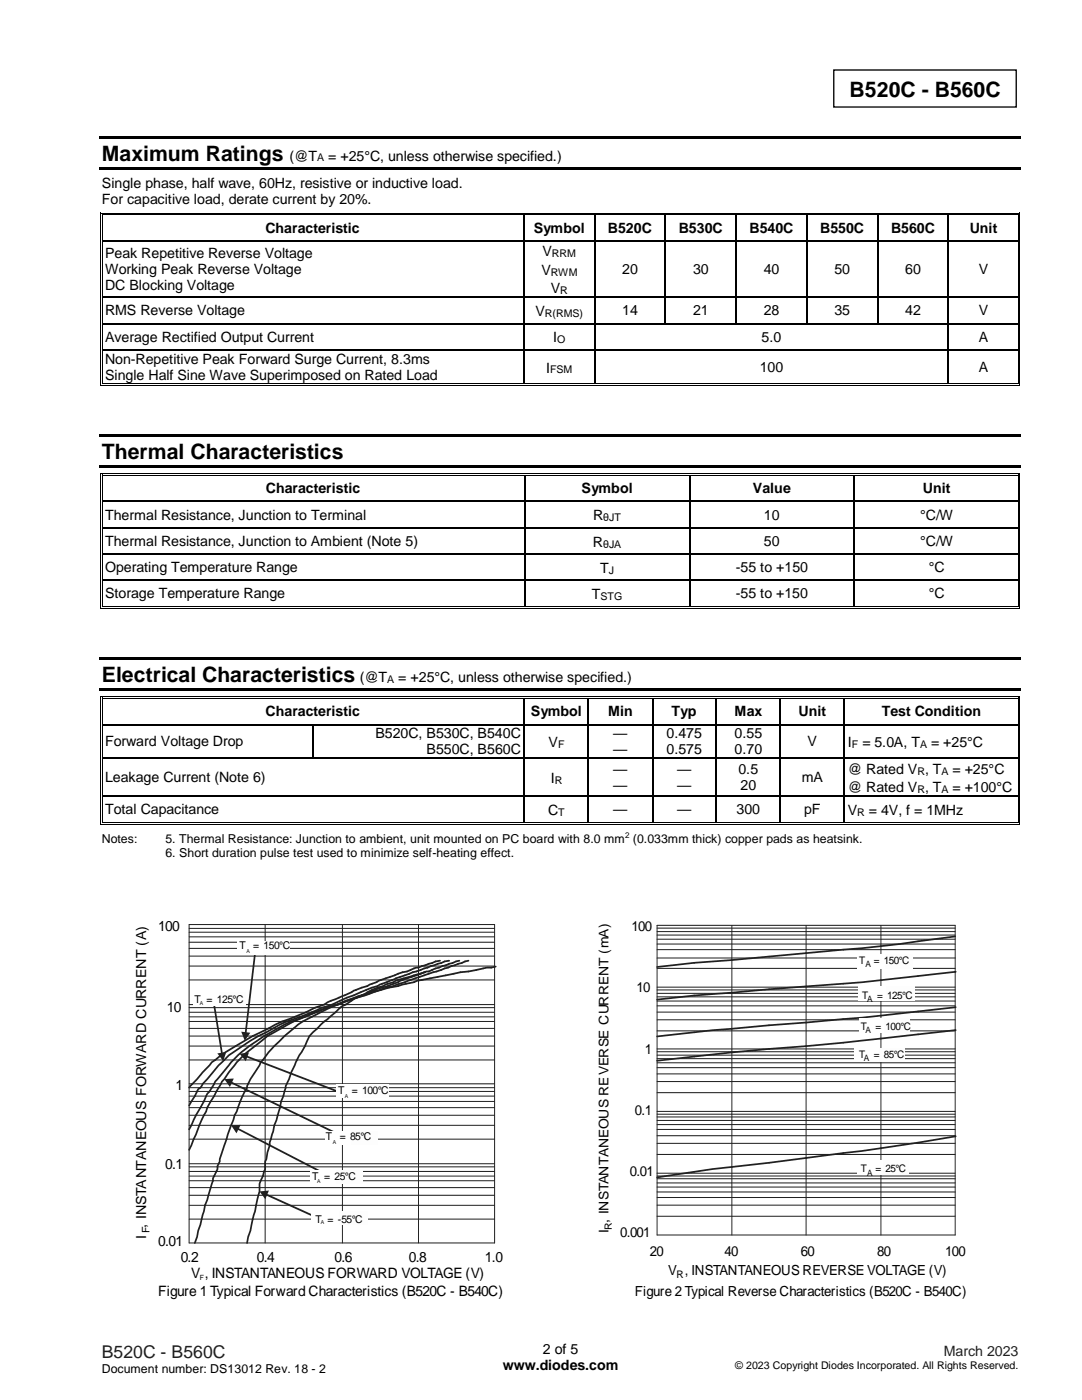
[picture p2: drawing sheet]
<svg xmlns="http://www.w3.org/2000/svg" width="216mm" height="279mm" viewBox="0 0 216 279" stroke-linecap="round" stroke-linejoin="round" font-family="sans-serif">
<defs><g id="words">
<g font-size="4.2">
<text x="169.5" y="19.3">B520C - B560C</text>
<text x="20.3" y="32.1">Maximum Ratings</text>
<text x="20.3" y="91.6">Thermal Characteristics</text>
<text x="20.3" y="136.1">Electrical Characteristics</text>
</g>
<text font-size="3.5" fill="#231f20" x="20.3" y="271">B520C - B560C</text>
<g font-size="2.9">
<text x="31.6" y="185.9">100</text>
<text x="33.3" y="201.9">10</text>
<text x="35" y="217.6">1</text>
<text x="33" y="233.3">0.1</text>
<text x="31.6" y="248.6">0.01</text>
<text x="36.1" y="251.8">0.2</text>
<text x="51.2" y="251.8">0.4</text>
<text x="66.8" y="251.8">0.6</text>
<text x="81.6" y="251.8">0.8</text>
<text x="96.8" y="251.8">1.0</text>
<text x="38.1" y="255.1">V , INSTANTANEOUS FORWARD VOLTAGE (V)</text>
<text x="31.6" y="258.6">Figure 1 Typical Forward Characteristics (B520C - B540C)</text>
</g>
<g font-size="2.8">
<text x="57.8" y="32.1">(@T</text>
<text x="65.5" y="32.1">= +25°C, unless otherwise specified.)</text>
<text x="20.3" y="37.5">Single phase, half wave, 60Hz, resistive or inductive load.</text>
<text x="20.3" y="40.8">For capacitive load, derate current by 20%.</text>
<text x="53" y="46.4">Characteristic</text>
<text x="106.5" y="46.4">Symbol</text>
<text x="121.3" y="46.4">B520C</text>
<text x="135.4" y="46.4">B530C</text>
<text x="149.6" y="46.4">B540C</text>
<text x="163.7" y="46.4">B550C</text>
<text x="177.8" y="46.4">B560C</text>
<text x="193.5" y="46.4">Unit</text>
<text x="21" y="51.4">Peak Repetitive Reverse Voltage</text>
<text x="108.2" y="51.2">V</text>
<text x="21" y="54.7">Working Peak Reverse Voltage</text>
<text x="21" y="57.9">DC Blocking Voltage</text>
<text x="108" y="54.8">V</text>
<text x="109.9" y="58.5">V</text>
<text x="124.1" y="54.7">20</text>
<text x="138.3" y="54.7">30</text>
<text x="152.4" y="54.7">40</text>
<text x="166.5" y="54.7">50</text>
<text x="180.6" y="54.7">60</text>
<text x="195.3" y="54.7">V</text>
<text x="21" y="62.9">RMS Reverse Voltage</text>
<text x="106.8" y="63.1">V</text>
<text x="124.1" y="62.9">14</text>
<text x="138.3" y="62.9">21</text>
<text x="152.4" y="62.9">28</text>
<text x="166.5" y="62.9">35</text>
<text x="180.6" y="62.9">42</text>
<text x="195.3" y="62.9">V</text>
<text x="21" y="68.2">Average Rectified Output Current</text>
<text x="110.4" y="68.3">I</text>
<text x="152" y="68.2">5.0</text>
<text x="195.3" y="68.2">A</text>
<text x="21" y="72.6">Non-Repetitive Peak Forward Surge Current, 8.3ms</text>
<text x="21" y="75.8">Single Half Sine Wave Superimposed on Rated Load</text>
<text x="108.9" y="74.4">I</text>
<text x="151.6" y="74.2">100</text>
<text x="195.3" y="74.2">A</text>
<text x="53.1" y="98.4">Characteristic</text>
<text x="116.1" y="98.4">Symbol</text>
<text x="150.2" y="98.4">Value</text>
<text x="184.1" y="98.4">Unit</text>
<text x="21" y="103.7">Thermal Resistance, Junction to Terminal</text>
<text x="118.3" y="103.8">R</text>
<text x="152.4" y="103.7">10</text>
<text x="183.6" y="103.7">°C/W</text>
<text x="21" y="108.9">Thermal Resistance, Junction to Ambient (Note 5)</text>
<text x="118.3" y="109.1">R</text>
<text x="152.4" y="108.9">50</text>
<text x="183.6" y="108.9">°C/W</text>
<text x="21" y="114.2">Operating Temperature Range</text>
<text x="21" y="119.4">Storage Temperature Range</text>
<text x="118.1" y="119.6">T</text>
<text x="119.7" y="114.4">T</text>
<text x="146.8" y="114.2">-55 to +150</text>
<text x="146.8" y="119.4">-55 to +150</text>
<text x="185.3" y="114.2">°C</text>
<text x="185.3" y="119.4">°C</text>
<text x="71.8" y="136.1">(@T</text>
<text x="79.5" y="136.1">= +25°C, unless otherwise specified.)</text>
<text x="53" y="142.9">Characteristic</text>
<text x="105.9" y="142.9">Symbol</text>
<text x="121.4" y="142.9">Min</text>
<text x="134" y="142.9">Typ</text>
<text x="146.6" y="142.9">Max</text>
<text x="159.3" y="142.9">Unit</text>
<text x="176" y="142.9">Test Condition</text>
<text x="21" y="149">Forward Voltage Drop</text>
<text x="74.9" y="147.3">B520C, B530C, B540C</text>
<text x="109.5" y="149.1">V</text>
<text x="122.4" y="147.3">—</text>
<text x="133" y="147.3">0.475</text>
<text x="146.6" y="147.3">0.55</text>
<text x="161.2" y="149">V</text>
<text x="169.2" y="149.1">I</text>
<text x="172.1" y="149.1">= 5.0A, T</text>
<text x="185.8" y="149.1">= +25°C</text>
<text x="85.1" y="150.6">B550C, B560C</text>
<text x="122.4" y="150.6">—</text>
<text x="122.4" y="154.5">—</text>
<text x="133" y="150.6">0.575</text>
<text x="135.1" y="154.5">—</text>
<text x="146.6" y="150.6">0.70</text>
<text x="147.4" y="154.5">0.5</text>
<text x="169.2" y="154.4">@ Rated V , T</text>
<text x="190.1" y="154.4">= +25°C</text>
<text x="21" y="156.1">Leakage Current (Note 6)</text>
<text x="109.9" y="156.2">I</text>
<text x="122.4" y="157.7">—</text>
<text x="135.1" y="157.7">—</text>
<text x="147.8" y="157.7">20</text>
<text x="160" y="156.1">mA</text>
<text x="169.2" y="158.1">@ Rated V , T</text>
<text x="190.1" y="158.1">= +100°C</text>
<text x="21" y="162.5">Total Capacitance</text>
<text x="109.4" y="162.7">C</text>
<text x="122.4" y="162.5">—</text>
<text x="135.1" y="162.5">—</text>
<text x="147" y="162.5">300</text>
<text x="160.4" y="162.5">pF</text>
<text x="169.2" y="162.7">V</text>
<text x="173.4" y="162.7">= 4V, f = 1MHz</text>
<text x="126" y="185.8">100</text>
<text x="127" y="197.9">10</text>
<text x="128.7" y="210.4">1</text>
<text x="126.7" y="222.5">0.1</text>
<text x="125.7" y="234.7">0.01</text>
<text x="29.2" y="247.2" transform="rotate(-90 29.2 247.2)">I , INSTANTANEOUS FORWARD CURRENT (A)</text>
<text x="123.7" y="246.8">0.001</text>
<text x="129.7" y="250.6">20</text>
<text x="144.6" y="250.6">40</text>
<text x="159.8" y="250.6">60</text>
<text x="175" y="250.6">80</text>
<text x="188.6" y="250.6">100</text>
<text x="133.3" y="254.4">V , INSTANTANEOUS REVERSE VOLTAGE (V)</text>
<text x="126.7" y="258.6">Figure 2 Typical Reverse Characteristics (B520C - B540C)</text>
<text x="100.3" y="273.5">www.diodes.com</text>
<text x="108.3" y="270.3">2 of 5</text>
</g>
<text font-size="2.8" fill="#231f20" x="188.3" y="270.6">March 2023</text>
<text font-size="2.6" x="121.4" y="246.1" transform="rotate(-90 121.4 246.1)">I , INSTANTANEOUS REVERSE CURRENT (mA)</text>
<g font-size="2.5">
<text x="20.3" y="168.2">Notes:</text>
<text x="33" y="168.2">5. Thermal Resistance: Junction to ambient, unit mounted on PC board with 8.0 mm (0.033mm thick) copper pads as heatsink.</text>
<text x="33" y="171.1">6. Short duration pulse test used to minimize self-heating effect.</text>
<text x="20.3" y="274">Document number: DS13012 Rev. 18 - 2</text>
</g>
<g font-size="2.1">
<text x="63.3" y="32.2">A</text>
<text x="110.1" y="51.4">RRM</text>
<text x="109.9" y="55">RWM</text>
<text x="111.8" y="58.7">R</text>
<text x="108.7" y="63.3">R(RMS)</text>
<text x="111.2" y="68.5">O</text>
<text x="109.8" y="74.5">FSM</text>
<text x="120.4" y="104">θJT</text>
<text x="120.3" y="109.3">θJA</text>
<text x="119.8" y="119.8">STG</text>
<text x="121.5" y="114.5">J</text>
<text x="77.3" y="136.3">A</text>
<text x="111.4" y="149.2">F</text>
<text x="170" y="149.2">F</text>
<text x="183.6" y="149.2">A</text>
<text x="183" y="154.6">R</text>
<text x="187.9" y="154.6">A</text>
<text x="110.7" y="156.4">R</text>
<text x="183" y="158.3">R</text>
<text x="187.9" y="158.3">A</text>
<text x="111.4" y="162.8">T</text>
<text x="171.1" y="162.8">R</text>
<text x="47.8" y="189.4">T</text>
<text x="50.5" y="189.4">= 150°C</text>
<text x="171.4" y="192.4">T</text>
<text x="174.4" y="192.4">= 150°C</text>
<text x="38.8" y="200.1">T</text>
<text x="41.2" y="200.1">= 125°C</text>
<text x="172.1" y="199.3">T</text>
<text x="175" y="199.3">= 125°C</text>
<text x="171.7" y="205.6">T</text>
<text x="174.7" y="205.6">= 100°C</text>
<text x="171.4" y="211.1">T</text>
<text x="174.4" y="211.1">= 85°C</text>
<text x="67.4" y="218.3">T</text>
<text x="70.2" y="218.3">= 100°C</text>
<text x="65" y="227.6">T</text>
<text x="67.8" y="227.6">= 85°C</text>
<text x="171.7" y="234">T</text>
<text x="174.7" y="234">= 25°C</text>
<text x="62.3" y="235.4">T</text>
<text x="64.7" y="235.4">= 25°C</text>
<text x="63" y="244">T</text>
<text x="65.4" y="244">= -55°C</text>
<text x="29.8" y="246.1" transform="rotate(-90 29.8 246.1)">F</text>
<text x="135" y="255.1">R</text>
<text x="146.7" y="273.2">© 2023 Copyright Diodes Incorporated. All Rights Reserved.</text>
</g>
<text font-size="2" x="122.1" y="245.4" transform="rotate(-90 122.1 245.4)">R</text>
<g font-size="1.7">
<text x="172.7" y="193.1">A</text>
<text x="173.1" y="200">A</text>
<text x="172.7" y="206.3">A</text>
<text x="172.4" y="211.8">A</text>
<text x="173.1" y="234.7">A</text>
</g>
<text font-size="1.6" x="124.7" y="167.3">2</text>
<text font-size="1.4" x="39.9" y="255.4">F</text>
<g font-size="1.1">
<text x="49.2" y="190.2">A</text>
<text x="39.9" y="200.5">A</text>
<text x="68.8" y="219">A</text>
<text x="66.4" y="228.3">A</text>
<text x="63.3" y="236.2">A</text>
<text x="64" y="244.4">A</text>
</g>
</g></defs>
<path d="M166.4 14h36.4v7.4h-36.4z" fill="none" stroke="#000" stroke-width=".26"/>
<g fill="#000">
<path d="M19.8 27.2h184v.5h-184z" fill-rule="evenodd"/>
<path d="M19.8 33.3h184v.5h-184z" fill-rule="evenodd"/>
<path d="M20 42.4h.2v.6h-.2z" fill-rule="evenodd"/>
<path d="M20 42.4h.5v.2h-.5z" fill-rule="evenodd"/>
<path d="M20 48h.2v.2h-.2z" fill-rule="evenodd"/>
<path d="M20 59.2h.2v.2h-.2z" fill-rule="evenodd"/>
<path d="M20.3 42.8h.2v.2h-.2z" fill-rule="evenodd"/>
<path d="M20.3 42.8h.2v.1h-.2z" fill-rule="evenodd"/>
<path d="M20.3 48h.2v.2h-.2z" fill-rule="evenodd"/>
<path d="M20.3 59.2h.2v.2h-.2z" fill-rule="evenodd"/>
<path d="M104.4 42.9l.2 .1z" fill-rule="evenodd"/>
<path d="M104.4 42.4h.5v.2h-.5z" fill-rule="evenodd"/>
<path d="M104.4 42.8h.5v.1h-.5z" fill-rule="evenodd"/>
<path d="M104.4 48h.2v.2h-.2z" fill-rule="evenodd"/>
<path d="M104.4 59.2h.2v.2h-.2z" fill-rule="evenodd"/>
<path d="M118.6 42.9l.2 .1z" fill-rule="evenodd"/>
<path d="M118.6 42.4h.5v.2h-.5z" fill-rule="evenodd"/>
<path d="M118.6 42.8h.5v.1h-.5z" fill-rule="evenodd"/>
<path d="M118.6 48h.2v.2h-.2z" fill-rule="evenodd"/>
<path d="M118.6 59.2h.2v.2h-.2z" fill-rule="evenodd"/>
<path d="M132.7 42.9l.2 .1z" fill-rule="evenodd"/>
<path d="M132.7 42.4h.5v.2h-.5z" fill-rule="evenodd"/>
<path d="M132.7 42.8h.5v.1h-.5z" fill-rule="evenodd"/>
<path d="M132.7 48h.2v.2h-.2z" fill-rule="evenodd"/>
<path d="M132.7 59.2h.2v.2h-.2z" fill-rule="evenodd"/>
<path d="M146.8 42.9l.2 .1z" fill-rule="evenodd"/>
<path d="M146.8 42.4h.5v.2h-.5z" fill-rule="evenodd"/>
<path d="M146.8 42.8h.5v.1h-.5z" fill-rule="evenodd"/>
<path d="M146.8 48h.2v.2h-.2z" fill-rule="evenodd"/>
<path d="M146.8 59.2h.2v.2h-.2z" fill-rule="evenodd"/>
<path d="M160.9 42.9l.3 .1z" fill-rule="evenodd"/>
<path d="M160.9 42.4h.5v.2h-.5z" fill-rule="evenodd"/>
<path d="M160.9 42.8h.5v.1h-.5z" fill-rule="evenodd"/>
<path d="M160.9 48h.3v.2h-.3z" fill-rule="evenodd"/>
<path d="M160.9 59.2h.3v.2h-.3z" fill-rule="evenodd"/>
<path d="M175 42.9l.3 .1z" fill-rule="evenodd"/>
<path d="M175 42.4h.5v.2h-.5z" fill-rule="evenodd"/>
<path d="M175 42.8h.5v.1h-.5z" fill-rule="evenodd"/>
<path d="M175 48h.3v.2h-.3z" fill-rule="evenodd"/>
<path d="M175 59.2h.3v.2h-.3z" fill-rule="evenodd"/>
<path d="M189.1 42.9l.3 .1z" fill-rule="evenodd"/>
<path d="M189.1 42.4h.5v.2h-.5z" fill-rule="evenodd"/>
<path d="M189.1 42.8h.5v.1h-.5z" fill-rule="evenodd"/>
<path d="M189.1 48h.3v.2h-.3z" fill-rule="evenodd"/>
<path d="M189.1 59.2h.3v.2h-.3z" fill-rule="evenodd"/>
<path d="M203.1 42.4h.5v.2h-.5z" fill-rule="evenodd"/>
<path d="M203.1 42.8h.1v.2h-.1z" fill-rule="evenodd"/>
<path d="M203.1 42.8h.1v.1h-.1z" fill-rule="evenodd"/>
<path d="M203.1 48h.1v.2h-.1z" fill-rule="evenodd"/>
<path d="M203.1 59.2h.1v.2h-.1z" fill-rule="evenodd"/>
<path d="M203.4 42.4h.2v.6h-.2z" fill-rule="evenodd"/>
<path d="M203.4 48h.2v.2h-.2z" fill-rule="evenodd"/>
<path d="M203.4 59.2h.2v.2h-.2z" fill-rule="evenodd"/>
<path d="M20 64.4h.2v.3h-.2z" fill-rule="evenodd"/>
<path d="M20 69.7h.2v.2h-.2z" fill-rule="evenodd"/>
<path d="M20 76.5h.2v.5h-.2z" fill-rule="evenodd"/>
<path d="M20 76.8h.5v.2h-.5z" fill-rule="evenodd"/>
<path d="M20.3 64.4h.2v.3h-.2z" fill-rule="evenodd"/>
<path d="M20.3 69.7h.2v.2h-.2z" fill-rule="evenodd"/>
<path d="M20.3 76.5h.2v.1h-.2z" fill-rule="evenodd"/>
<path d="M20.3 76.5h.2v.1h-.2z" fill-rule="evenodd"/>
<path d="M104.4 64.4h.2v.3h-.2z" fill-rule="evenodd"/>
<path d="M104.4 69.7h.2v.2h-.2z" fill-rule="evenodd"/>
<path d="M104.4 76.5h.5v.1h-.5z" fill-rule="evenodd"/>
<path d="M104.4 76.8h.5v.2h-.5z" fill-rule="evenodd"/>
<path d="M118.6 64.4h.2v.3h-.2z" fill-rule="evenodd"/>
<path d="M118.6 69.7h.2v.2h-.2z" fill-rule="evenodd"/>
<path d="M118.6 76.5h.5v.1h-.5z" fill-rule="evenodd"/>
<path d="M118.6 76.8h.5v.2h-.5z" fill-rule="evenodd"/>
<path d="M132.7 64.4h.2v.3h-.2z" fill-rule="evenodd"/>
<path d="M146.8 64.4h.2v.3h-.2z" fill-rule="evenodd"/>
<path d="M160.9 64.4h.3v.3h-.3z" fill-rule="evenodd"/>
<path d="M175 64.4h.3v.3h-.3z" fill-rule="evenodd"/>
<path d="M189.1 64.4h.3v.3h-.3z" fill-rule="evenodd"/>
<path d="M189.1 69.7h.3v.2h-.3z" fill-rule="evenodd"/>
<path d="M189.1 76.5h.5v.1h-.5z" fill-rule="evenodd"/>
<path d="M189.1 76.8h.5v.2h-.5z" fill-rule="evenodd"/>
<path d="M203.1 64.4h.1v.3h-.1z" fill-rule="evenodd"/>
<path d="M203.1 69.7h.1v.2h-.1z" fill-rule="evenodd"/>
<path d="M203.1 76.8h.5v.2h-.5z" fill-rule="evenodd"/>
<path d="M203.1 76.5h.1v.1h-.1z" fill-rule="evenodd"/>
<path d="M203.1 76.5h.1v.1h-.1z" fill-rule="evenodd"/>
<path d="M203.4 64.4h.2v.3h-.2z" fill-rule="evenodd"/>
<path d="M203.4 69.7h.2v.2h-.2z" fill-rule="evenodd"/>
<path d="M203.4 76.5h.2v.5h-.2z" fill-rule="evenodd"/>
<path d="M19.8 86.7h184v.5h-184z" fill-rule="evenodd"/>
<path d="M19.8 92.9h184v.5h-184z" fill-rule="evenodd"/>
<path d="M20 94.4h.2v.6h-.2z" fill-rule="evenodd"/>
<path d="M20 94.4h.5v.2h-.5z" fill-rule="evenodd"/>
<path d="M20.3 94.8h.2v.2h-.2z" fill-rule="evenodd"/>
<path d="M20.3 94.8h.2v.1h-.2z" fill-rule="evenodd"/>
<path d="M104.6 94.9l.2 .1z" fill-rule="evenodd"/>
<path d="M104.6 94.4h.5v.2h-.5z" fill-rule="evenodd"/>
<path d="M104.6 94.8h.5v.1h-.5z" fill-rule="evenodd"/>
<path d="M137.5 94.9l.2 .1z" fill-rule="evenodd"/>
<path d="M137.5 94.4h.5v.2h-.5z" fill-rule="evenodd"/>
<path d="M137.5 94.8h.5v.1h-.5z" fill-rule="evenodd"/>
<path d="M170.3 94.9l.3 .1z" fill-rule="evenodd"/>
<path d="M170.3 94.4h.6v.2h-.6z" fill-rule="evenodd"/>
<path d="M170.3 94.8h.6v.1h-.6z" fill-rule="evenodd"/>
<path d="M203.1 94.4h.5v.2h-.5z" fill-rule="evenodd"/>
<path d="M203.1 94.8h.1v.2h-.1z" fill-rule="evenodd"/>
<path d="M203.1 94.8h.1v.1h-.1z" fill-rule="evenodd"/>
<path d="M203.4 94.4h.2v.6h-.2z" fill-rule="evenodd"/>
<path d="M20 99.9h.2v.3h-.2z" fill-rule="evenodd"/>
<path d="M20 105.2h.2v.2h-.2z" fill-rule="evenodd"/>
<path d="M20 110.5h.2v.2h-.2z" fill-rule="evenodd"/>
<path d="M20 115.7h.2v.3h-.2z" fill-rule="evenodd"/>
<path d="M20.3 99.9h.2v.3h-.2z" fill-rule="evenodd"/>
<path d="M20.3 105.2h.2v.2h-.2z" fill-rule="evenodd"/>
<path d="M20.3 110.5h.2v.2h-.2z" fill-rule="evenodd"/>
<path d="M20.3 115.7h.2v.3h-.2z" fill-rule="evenodd"/>
<path d="M104.6 99.9h.2v.3h-.2z" fill-rule="evenodd"/>
<path d="M104.6 105.2h.2v.2h-.2z" fill-rule="evenodd"/>
<path d="M104.6 110.5h.2v.2h-.2z" fill-rule="evenodd"/>
<path d="M104.6 115.7h.2v.3h-.2z" fill-rule="evenodd"/>
<path d="M137.5 99.9h.2v.3h-.2z" fill-rule="evenodd"/>
<path d="M137.5 105.2h.2v.2h-.2z" fill-rule="evenodd"/>
<path d="M137.5 110.5h.2v.2h-.2z" fill-rule="evenodd"/>
<path d="M137.5 115.7h.2v.3h-.2z" fill-rule="evenodd"/>
<path d="M170.3 99.9h.3v.3h-.3z" fill-rule="evenodd"/>
<path d="M170.3 105.2h.3v.2h-.3z" fill-rule="evenodd"/>
<path d="M170.3 110.5h.3v.2h-.3z" fill-rule="evenodd"/>
<path d="M170.3 115.7h.3v.3h-.3z" fill-rule="evenodd"/>
<path d="M203.1 99.9h.1v.3h-.1z" fill-rule="evenodd"/>
<path d="M203.1 105.2h.1v.2h-.1z" fill-rule="evenodd"/>
<path d="M203.1 110.5h.1v.2h-.1z" fill-rule="evenodd"/>
<path d="M203.1 115.7h.1v.3h-.1z" fill-rule="evenodd"/>
<path d="M203.4 99.9h.2v.3h-.2z" fill-rule="evenodd"/>
<path d="M203.4 105.2h.2v.2h-.2z" fill-rule="evenodd"/>
<path d="M203.4 110.5h.2v.2h-.2z" fill-rule="evenodd"/>
<path d="M203.4 115.7h.2v.3h-.2z" fill-rule="evenodd"/>
<path d="M19.8 131.2h184v.5h-184z" fill-rule="evenodd"/>
<path d="M19.8 137.4h184v.5h-184z" fill-rule="evenodd"/>
<path d="M20 121h.2v.5h-.2z" fill-rule="evenodd"/>
<path d="M20 121.3h.5v.2h-.5z" fill-rule="evenodd"/>
<path d="M20 138.9h.2v.6h-.2z" fill-rule="evenodd"/>
<path d="M20 138.9h.5v.2h-.5z" fill-rule="evenodd"/>
<path d="M20.3 121h.2v.1h-.2z" fill-rule="evenodd"/>
<path d="M20.3 121h.2v.1h-.2z" fill-rule="evenodd"/>
<path d="M20.3 139.3h.2v.2h-.2z" fill-rule="evenodd"/>
<path d="M20.3 139.3h.2v.1h-.2z" fill-rule="evenodd"/>
<path d="M104.5 139.4l.3 .1z" fill-rule="evenodd"/>
<path d="M104.5 138.9h.5v.2h-.5z" fill-rule="evenodd"/>
<path d="M104.5 139.3h.5v.1h-.5z" fill-rule="evenodd"/>
<path d="M104.6 121h.5v.1h-.5z" fill-rule="evenodd"/>
<path d="M104.6 121.3h.5v.2h-.5z" fill-rule="evenodd"/>
<path d="M117.3 139.4l.2 .1z" fill-rule="evenodd"/>
<path d="M117.3 138.9h.5v.2h-.5z" fill-rule="evenodd"/>
<path d="M117.3 139.3h.5v.1h-.5z" fill-rule="evenodd"/>
<path d="M130.1 139.4l.2 .1z" fill-rule="evenodd"/>
<path d="M130.1 138.9h.5v.2h-.5z" fill-rule="evenodd"/>
<path d="M130.1 139.3h.5v.1h-.5z" fill-rule="evenodd"/>
<path d="M137.5 121h.5v.1h-.5z" fill-rule="evenodd"/>
<path d="M137.5 121.3h.5v.2h-.5z" fill-rule="evenodd"/>
<path d="M142.8 139.4l.3 .1z" fill-rule="evenodd"/>
<path d="M142.8 138.9h.5v.2h-.5z" fill-rule="evenodd"/>
<path d="M142.8 139.3h.5v.1h-.5z" fill-rule="evenodd"/>
<path d="M155.6 139.4l.3 .1z" fill-rule="evenodd"/>
<path d="M155.6 138.9h.5v.2h-.5z" fill-rule="evenodd"/>
<path d="M155.6 139.3h.5v.1h-.5z" fill-rule="evenodd"/>
<path d="M168.4 139.4l.2 .1z" fill-rule="evenodd"/>
<path d="M168.4 138.9h.5v.2h-.5z" fill-rule="evenodd"/>
<path d="M168.4 139.3h.5v.1h-.5z" fill-rule="evenodd"/>
<path d="M170.3 121h.6v.1h-.6z" fill-rule="evenodd"/>
<path d="M170.3 121.3h.6v.2h-.6z" fill-rule="evenodd"/>
<path d="M203.1 121.3h.5v.2h-.5z" fill-rule="evenodd"/>
<path d="M203.1 121h.1v.1h-.1z" fill-rule="evenodd"/>
<path d="M203.1 121h.1v.1h-.1z" fill-rule="evenodd"/>
<path d="M203.1 138.9h.5v.2h-.5z" fill-rule="evenodd"/>
<path d="M203.1 139.3h.1v.2h-.1z" fill-rule="evenodd"/>
<path d="M203.1 139.3h.1v.1h-.1z" fill-rule="evenodd"/>
<path d="M203.4 121h.2v.5h-.2z" fill-rule="evenodd"/>
<path d="M203.4 138.9h.2v.6h-.2z" fill-rule="evenodd"/>
<path d="M20 144.5h.2v.2h-.2z" fill-rule="evenodd"/>
<path d="M20 151.2h.2v.3h-.2z" fill-rule="evenodd"/>
<path d="M20 158.8h.2v.2h-.2z" fill-rule="evenodd"/>
<path d="M20.3 144.5h.2v.2h-.2z" fill-rule="evenodd"/>
<path d="M20.3 151.2h.2v.3h-.2z" fill-rule="evenodd"/>
<path d="M20.3 158.8h.2v.2h-.2z" fill-rule="evenodd"/>
<path d="M62.3 144.5h.3v.2h-.3z" fill-rule="evenodd"/>
<path d="M62.3 151.2h.3v.3h-.3z" fill-rule="evenodd"/>
<path d="M104.5 144.5h.3v.2h-.3z" fill-rule="evenodd"/>
<path d="M104.5 151.2h.3v.3h-.3z" fill-rule="evenodd"/>
<path d="M104.5 158.8h.3v.2h-.3z" fill-rule="evenodd"/>
<path d="M117.3 144.5h.2v.2h-.2z" fill-rule="evenodd"/>
<path d="M117.3 151.2h.2v.3h-.2z" fill-rule="evenodd"/>
<path d="M117.3 158.8h.2v.2h-.2z" fill-rule="evenodd"/>
<path d="M130.1 144.5h.2v.2h-.2z" fill-rule="evenodd"/>
<path d="M130.1 151.2h.2v.3h-.2z" fill-rule="evenodd"/>
<path d="M130.1 158.8h.2v.2h-.2z" fill-rule="evenodd"/>
<path d="M142.8 144.5h.3v.2h-.3z" fill-rule="evenodd"/>
<path d="M142.8 151.2h.3v.3h-.3z" fill-rule="evenodd"/>
<path d="M142.8 158.8h.3v.2h-.3z" fill-rule="evenodd"/>
<path d="M155.6 144.5h.3v.2h-.3z" fill-rule="evenodd"/>
<path d="M155.6 151.2h.3v.3h-.3z" fill-rule="evenodd"/>
<path d="M155.6 158.8h.3v.2h-.3z" fill-rule="evenodd"/>
<path d="M168.4 144.5h.2v.2h-.2z" fill-rule="evenodd"/>
<path d="M168.4 151.2h.2v.3h-.2z" fill-rule="evenodd"/>
<path d="M168.4 158.8h.2v.2h-.2z" fill-rule="evenodd"/>
<path d="M203.1 144.5h.1v.2h-.1z" fill-rule="evenodd"/>
<path d="M203.1 151.2h.1v.3h-.1z" fill-rule="evenodd"/>
<path d="M203.1 158.8h.1v.2h-.1z" fill-rule="evenodd"/>
<path d="M203.4 144.5h.2v.2h-.2z" fill-rule="evenodd"/>
<path d="M203.4 151.2h.2v.3h-.2z" fill-rule="evenodd"/>
<path d="M203.4 158.8h.2v.2h-.2z" fill-rule="evenodd"/>
<path d="M20 164h.2v.5h-.2z" fill-rule="evenodd"/>
<path d="M20 164.4h.5v.1h-.5z" fill-rule="evenodd"/>
<path d="M20.3 164h.2v.2h-.2z" fill-rule="evenodd"/>
<path d="M20.3 164h.2v.2h-.2z" fill-rule="evenodd"/>
<path d="M104.5 164h.5v.2h-.5z" fill-rule="evenodd"/>
<path d="M104.5 164.4h.5v.1h-.5z" fill-rule="evenodd"/>
<path d="M117.3 164h.5v.2h-.5z" fill-rule="evenodd"/>
<path d="M117.3 164.4h.5v.1h-.5z" fill-rule="evenodd"/>
<path d="M130.1 164h.5v.2h-.5z" fill-rule="evenodd"/>
<path d="M130.1 164.4h.5v.1h-.5z" fill-rule="evenodd"/>
<path d="M142.8 164h.5v.2h-.5z" fill-rule="evenodd"/>
<path d="M142.8 164.4h.5v.1h-.5z" fill-rule="evenodd"/>
<path d="M155.6 164h.5v.2h-.5z" fill-rule="evenodd"/>
<path d="M155.6 164.4h.5v.1h-.5z" fill-rule="evenodd"/>
<path d="M168.4 164h.5v.2h-.5z" fill-rule="evenodd"/>
<path d="M168.4 164.4h.5v.1h-.5z" fill-rule="evenodd"/>
<path d="M203.1 164.4h.5v.1h-.5z" fill-rule="evenodd"/>
<path d="M203.1 164h.1v.2h-.1z" fill-rule="evenodd"/>
<path d="M203.1 164h.1v.2h-.1z" fill-rule="evenodd"/>
<path d="M203.4 164h.2v.5h-.2z" fill-rule="evenodd"/>
</g>
<g fill="none" stroke="#000" stroke-width=".2">
<path d="M20.1 43v5M20.1 48.2v11M20.1 59.4v5M20.4 43v5M20.4 48.2v11M20.4 59.4v5M20.5 42.5h83.9M20.5 42.8h83.9M104.9 42.5h13.7M104.9 42.8h13.7M119.1 42.5h13.6M119.1 42.8h13.6"/>
<path d="M133.2 42.5h13.6M133.2 42.8h13.6M147.3 42.5h13.6M147.3 42.8h13.6M161.4 42.5h13.6M161.4 42.8h13.6M175.5 42.5h13.6M175.5 42.8h13.6M189.6 42.5h13.5M189.6 42.8h13.5M203.2 43v5M203.2 48.2v11"/>
<path d="M203.2 59.4v5M203.5 43v5M203.5 48.2v11M203.5 59.4v5M20.1 64.7v5M20.1 69.9v6.6M20.4 64.7v5M20.4 69.9v6.6M20.5 76.9h83.9M20.5 76.6h83.9M104.9 76.9h13.7M104.9 76.6h13.7"/>
<path d="M119.1 76.9h70M119.1 76.6h70M189.6 76.9h13.5M189.6 76.6h13.5M203.2 64.7v5M203.2 69.9v6.6M203.5 64.7v5M203.5 69.9v6.6M20.1 95v4.9M20.4 95v4.9M20.5 94.5h84.1M20.5 94.8h84.1"/>
<path d="M105.1 94.5h32.4M105.1 94.8h32.4M138 94.5h32.3M138 94.8h32.3M170.9 94.5h32.2M170.9 94.8h32.2M203.2 95v4.9M203.5 95v4.9M20.1 100.2v5M20.1 105.4v5.1M20.1 110.7v5M20.1 116v5"/>
<path d="M20.4 100.2v5M20.4 105.4v5.1M20.4 110.7v5M20.4 116v5M203.2 100.2v5M203.2 105.4v5.1M203.2 110.7v5M203.2 116v5M203.5 100.2v5M203.5 105.4v5.1M203.5 110.7v5M203.5 116v5"/>
<path d="M20.1 139.5v5M20.4 139.5v5M20.5 121.4h84.1M20.5 121h84.1M20.5 139h84M20.5 139.3h84M105 139h12.3M105 139.3h12.3M105.1 121.4h32.4M105.1 121h32.4M117.8 139h12.3M117.8 139.3h12.3"/>
<path d="M130.6 139h12.2M130.6 139.3h12.2M138 121.4h32.3M138 121h32.3M143.3 139h12.3M143.3 139.3h12.3M156.1 139h12.3M156.1 139.3h12.3M168.9 139h34.2M168.9 139.3h34.2M170.9 121.4h32.2M170.9 121h32.2"/>
<path d="M203.2 139.5v5M203.5 139.5v5M20.1 144.7v6.5M20.1 151.5v7.3M20.1 159v5M20.4 144.7v6.5M20.4 151.5v7.3M20.4 159v5M203.2 144.7v6.5M203.2 151.5v7.3M203.2 159v5M203.5 144.7v6.5"/>
<path d="M203.5 151.5v7.3M203.5 159v5M20.5 164.4h84M20.5 164.1h84M105 164.4h12.3M105 164.1h12.3M117.8 164.4h12.3M117.8 164.1h12.3M130.6 164.4h12.2M130.6 164.1h12.2M143.3 164.4h12.3M143.3 164.1h12.3"/>
<path d="M156.1 164.4h12.3M156.1 164.1h12.3M168.9 164.4h34.2M168.9 164.1h34.2"/>
</g>
<g fill="none" stroke="#000" stroke-width=".25">
<path d="M20.5 48.1h83.9M20.5 59.3h83.9M104.5 43v5M104.5 48.2v11M104.5 59.4v5M104.6 48.1h14M104.6 59.3h14M118.7 43v5M118.7 48.2v11M118.7 59.4v5M118.8 48.1h13.9M118.8 59.3h13.9"/>
<path d="M132.8 43v5M132.8 48.2v11M132.8 59.4v5M132.9 48.1h13.9M132.9 59.3h13.9M146.9 43v5M146.9 48.2v11M146.9 59.4v5M147 48.1h13.9M147 59.3h13.9M161 43v5M161 48.2v11"/>
<path d="M161 59.4v5M161.2 48.1h13.8M161.2 59.3h13.8M175.1 43v5M175.1 48.2v11M175.1 59.4v5M175.3 48.1h13.8M175.3 59.3h13.8M189.2 43v5M189.2 48.2v11M189.2 59.4v5M189.4 48.1h13.7"/>
<path d="M189.4 59.3h13.7M20.5 64.6h83.9M20.5 69.8h83.9M104.5 64.7v5M104.5 69.9v6.6M104.6 64.6h14M104.6 69.8h14M118.7 64.7v5M118.7 69.9v6.6M118.8 64.6h13.9M118.8 69.8h70.3M132.9 64.6h13.9"/>
<path d="M147 64.6h13.9M161.2 64.6h13.8M175.3 64.6h13.8M189.2 64.7v5M189.2 69.9v6.6M189.4 64.6h13.7M189.4 69.8h13.7M104.7 95v4.9M137.6 95v4.9M170.5 95v4.9M20.5 100.1h84.1M20.5 105.3h84.1"/>
<path d="M20.5 110.6h84.1M20.5 115.8h84.1M104.7 100.2v5M104.7 105.4v5.1M104.7 110.7v5M104.7 116v5M104.8 100.1h32.7M104.8 105.3h32.7M104.8 110.6h32.7M104.8 115.8h32.7M137.6 100.2v5M137.6 105.4v5.1"/>
<path d="M137.6 110.7v5M137.6 116v5M137.7 100.1h32.6M137.7 105.3h32.6M137.7 110.6h32.6M137.7 115.8h32.6M170.5 100.2v5M170.5 105.4v5.1M170.5 110.7v5M170.5 116v5M170.6 100.1h32.5M170.6 105.3h32.5"/>
<path d="M170.6 110.6h32.5M170.6 115.8h32.5M104.6 139.5v5M117.4 139.5v5M130.2 139.5v5M143 139.5v5M155.7 139.5v5M168.5 139.5v5M20.5 144.6h41.8M20.5 151.3h41.8M20.5 158.9h84M62.5 144.7v6.5"/>
<path d="M62.6 144.6h41.9M62.6 151.3h41.9M104.6 144.7v6.5M104.6 151.5v7.3M104.6 159v5M104.8 144.6h12.5M104.8 151.3h12.5M104.8 158.9h12.5M117.4 144.7v6.5M117.4 151.5v7.3M117.4 159v5M117.5 144.6h12.6"/>
<path d="M117.5 151.3h12.6M117.5 158.9h12.6M130.2 144.7v6.5M130.2 151.5v7.3M130.2 159v5M130.3 144.6h12.5M130.3 151.3h12.5M130.3 158.9h12.5M143 144.7v6.5M143 151.5v7.3M143 159v5M143.1 144.6h12.5"/>
<path d="M143.1 151.3h12.5M143.1 158.9h12.5M155.7 144.7v6.5M155.7 151.5v7.3M155.7 159v5M155.9 144.6h12.5M155.9 151.3h12.5M155.9 158.9h12.5M168.5 144.7v6.5M168.5 151.5v7.3M168.5 159v5M168.6 144.6h34.5"/>
<path d="M168.6 151.3h34.5M168.6 158.9h34.5"/>
</g>
<g fill="#221f20">
<path d="M50.8 189.3h.4l-2 16.7 .7 .1-1.1 1.6-.7-1.8 .8 .1z"/>
<path d="M42.4 199.4h.3l1.7 10.7 .8-.2-.7 1.9-1.1-1.6 .7-.1z"/>
<path d="M47.8 210.3l1.9-.3-.3 .7 20.8 8-.1 .4-20.8-8-.3 .7z"/>
<path d="M44.8 215.4l1.8-.2-.3 .7 23 11.1-.2 .4-22.9-11.1-.3 .6z"/>
<path d="M46.1 224.6l1.9-.1-.3 .7 18.4 9.5-.2 .3-18.4-9.5-.3 .7z"/>
<path d="M51.8 237.8l1.9-.2-.3 .7 10 4.5-.2 .4-10-4.6-.3 .7z"/>
</g>
<g fill="none" stroke="#221f20" stroke-width=".2">
<path d="M37.7 184.5h61v63.6h-61zM37.7 185.3h61M37.7 186h61M37.7 187h61M37.7 188h61M37.7 189.3h61M37.7 190.8h61M37.7 192.8h61M37.7 195.6h61M52.9 184.5v63.6M68.3 184.5v63.6M83.5 184.5v63.6"/>
<path d="M37.7 200.5h61M37.7 201.1h61M37.7 202h61M37.7 202.9h61M37.7 203.9h61M37.7 205.2h61M37.7 206.8h61M37.7 208.8h61M37.7 211.5h61M37.7 216.3h61M37.7 217.1h61M37.7 217.8h61"/>
<path d="M37.7 218.8h61M37.7 219.8h61M37.7 221.1h61M37.7 222.6h61M37.7 224.6h61M37.7 227.3h61M37.7 232.2h61M37.7 232.9h61M37.7 233.8h61M37.7 234.7h61M37.7 235.6h61M37.7 237h61"/>
<path d="M37.7 238.5h61M37.7 240.5h61M37.7 243.3h61"/>
</g>
<g fill="none" stroke="#221f20" stroke-width=".35">
<path d="M71 199.1l-2 1.4a4.5 4.5 0 0 0-2 1.5l-2.3 1.9-1.4 1.3a5.8 5.8 0 0 0-2.4 3.6 31.7 31.7 0 0 0-3.5 7l-.4 .9-.5 2.1-.4 1-.2 1.3-2.1 6.9v.6l-.4 1.4-.2 1.3-.3 .5v1.5l-.4 1.4a4.6 4.6 0 0 0-.7 3.1l-2.5 10.3M71 199.1l-3.6 1.4M72.2 198.6l-7 2.5-4.6 1.8a39.2 39.2 0 0 0-14.5 9.1l-3.1 3.8-1.2 2-.4 .5-3.7 7.1M72.2 198.6l-1.2 .5M74.4 198l-3.4 1.1M74.4 198l-7 2.5M84.9 194l-3.2 1a8.7 8.7 0 0 0-3.2 1l-1.6 .5-.4 .3a14.8 14.8 0 0 0-4.3 1.8M87.8 191.7l-.9 .2-3.4 1.2a4.7 4.7 0 0 0-2.3 .8l-1.8 .4-3.8 1.4-2.3 1.1-2.7 .9-1.8 .9-3.4 1.4-.7 .5-1.8 .6-4.1 1.8a34.2 34.2 0 0 0-6.8 3.1l-3.2 1.7a41.7 41.7 0 0 0-6.5 4.3l-4.6 5.1M89.6 191.7l-.9 .2-6.3 2.1-13.2 5.1a18.2 18.2 0 0 1-5 2l-4.3 1.8a23.5 23.5 0 0 0-6.7 3.1 41.5 41.5 0 0 0-7.5 4.6l-.9 .9a19.6 19.6 0 0 0-3.4 3.9l-.9 .9-.5 .8-.5 .3-1.8 3.2M91.7 191.7l-4.8 1.6a4.6 4.6 0 0 1-2.3 .7l-4.7 1.7-2.5 1.1-1.8 .5-3.4 1.3M93.5 191.7l-15 5.1-4.1 1.2M98.9 192.9l-.9 .2h-.9l-3.6 .8-1.6 .1-8.6 1.7-.7 .3-5 1.1-3.2 .9"/>
<path d="M67.4 200.5a61.1 61.1 0 0 0-7.9 4l-.9 .7a36.4 36.4 0 0 0-6.6 6.8l-.2 .6-1.8 2.8-.7 1.3v.4l-.5 .7a107.6 107.6 0 0 0-5.2 14.4l-.2 .5v.6l-.9 1.9v.4l-1.6 4.9-.9 3.9-1.1 3.7M67.4 200.5a78.8 78.8 0 0 0-10 4l-1.3 .7a19.3 19.3 0 0 0-5.2 3.6l-1.6 1.2a30.5 30.5 0 0 0-6.1 7.8l-.5 1a55.8 55.8 0 0 0-4.1 8.5l-.9 2.2"/>
</g>
<g fill="#fff">
<path d="M61.9 233.6v2.7z"/>
<path d="M61.9 233.6l.1 2.7z"/>
<path d="M62 233.6v2.7z"/>
<path d="M62 233.6l.1 2.7z"/>
<path d="M62.1 233.6v2.7z"/>
<path d="M62.1 233.6l.1 2.7z"/>
<path d="M62.2 233.6v2.7z"/>
<path d="M62.2 233.6l.1 2.7z"/>
<path d="M62.3 233.6v2.7z"/>
<path d="M62.3 233.6l.1 2.7z"/>
<path d="M62.4 233.6v2.7z"/>
<path d="M62.4 233.6l.1 2.7z"/>
<path d="M62.5 233.6v2.7z"/>
<path d="M62.5 233.6l.1 2.7z"/>
<path d="M62.6 233.6v2.7z"/>
<path d="M62.6 233.6l.1 2.7z"/>
<path d="M62.7 233.6v2.7z"/>
<path d="M62.7 233.6l.1 2.7z"/>
<path d="M62.8 233.6l.1 2.7z"/>
<path d="M62.9 233.6v2.7z"/>
<path d="M62.9 233.6l.1 2.7z"/>
<path d="M63 233.6v2.7z"/>
<path d="M63 233.6l.1 2.7z"/>
<path d="M63.1 233.6v2.7z"/>
<path d="M63.1 233.6l.1 2.7z"/>
<path d="M63.2 233.6v2.7z"/>
<path d="M63.2 233.6l.1 2.7z"/>
<path d="M63.3 233.6v2.7z"/>
<path d="M63.3 233.6l.1 2.7z"/>
<path d="M63.4 233.6v2.7z"/>
<path d="M63.4 233.6l.1 2.7z"/>
<path d="M63.5 233.6v2.7z"/>
<path d="M63.5 233.6l.1 2.7z"/>
<path d="M63.6 233.6v2.7z"/>
<path d="M63.6 233.6l.1 2.7z"/>
<path d="M63.7 233.6v2.7z"/>
<path d="M63.7 233.6l.1 2.7z"/>
<path d="M63.8 233.6v2.7z"/>
<path d="M63.8 233.6l.1 2.7z"/>
<path d="M63.9 233.6l.1 2.7z"/>
<path d="M64 233.6v2.7z"/>
<path d="M64 233.6l.1 2.7z"/>
<path d="M64.1 233.6v2.7z"/>
<path d="M64.1 233.6l.1 2.7z"/>
<path d="M64.2 233.6v2.7z"/>
<path d="M64.2 233.6l.1 2.7z"/>
<path d="M64.3 233.6v2.7z"/>
<path d="M64.3 233.6l.1 2.7z"/>
<path d="M64.4 233.6v2.7z"/>
<path d="M64.4 233.6l.1 2.7z"/>
<path d="M64.5 233.6v2.7z"/>
<path d="M64.5 233.6l.1 2.7z"/>
<path d="M64.6 233.6v2.7z"/>
<path d="M64.6 233.6l.1 2.7z"/>
<path d="M64.7 233.6v2.7z"/>
<path d="M64.7 233.6l.1 2.7z"/>
<path d="M64.8 233.6v2.7z"/>
<path d="M64.8 233.6l.1 2.7z"/>
<path d="M64.9 233.6v2.7z"/>
<path d="M64.9 233.6l.1 2.7z"/>
<path d="M65 233.6v2.7z"/>
<path d="M65 233.6l.1 2.7z"/>
<path d="M65.1 233.6v2.7z"/>
<path d="M65.1 233.6l.1 2.7z"/>
<path d="M65.2 233.6l.1 2.7z"/>
<path d="M65.3 233.6v2.7z"/>
<path d="M65.3 233.6l.1 2.7z"/>
<path d="M65.4 233.6v2.7z"/>
<path d="M65.4 233.6l.1 2.7z"/>
<path d="M65.5 233.6v2.7z"/>
<path d="M65.5 233.6l.1 2.7z"/>
<path d="M65.6 233.6v2.7z"/>
<path d="M65.6 233.6l.1 2.7z"/>
<path d="M65.7 233.6v2.7z"/>
<path d="M65.7 233.6l.1 2.7z"/>
<path d="M65.8 233.6l.1 2.7z"/>
<path d="M65.9 233.6v2.7z"/>
<path d="M65.9 233.6l.1 2.7z"/>
<path d="M66 233.6v2.7z"/>
<path d="M66 233.6l.1 2.7z"/>
<path d="M66.1 233.6v2.7z"/>
<path d="M66.1 233.6l.1 2.7z"/>
<path d="M66.2 233.6v2.7z"/>
<path d="M66.2 233.6l.1 2.7z"/>
<path d="M66.3 233.6v2.7z"/>
<path d="M66.3 233.6l.1 2.7z"/>
<path d="M66.4 233.6v2.7z"/>
<path d="M66.4 233.6l.1 2.7z"/>
<path d="M66.5 233.6v2.7z"/>
<path d="M66.5 233.6l.1 2.7z"/>
<path d="M66.6 233.6v2.7z"/>
<path d="M66.6 233.6l.1 2.7z"/>
<path d="M66.7 233.6v2.7z"/>
<path d="M66.7 233.6l.1 2.7z"/>
<path d="M66.8 233.6v2.7z"/>
<path d="M66.8 233.6l.1 2.7z"/>
<path d="M66.9 233.6v2.7z"/>
<path d="M66.9 233.6l.1 2.7z"/>
<path d="M67 233.6v2.7z"/>
<path d="M67 233.6l.1 2.7z"/>
</g>
<g fill="none" stroke="#fefefe" stroke-width=".2">
<path d="M67.1 233.6v2.7M67.2 233.6v2.7M67.3 233.6v2.7M67.4 233.6v2.7M67.5 233.6v2.7M67.6 233.6v2.7M67.7 233.6v2.7M67.8 233.6v2.7M67.9 233.6v2.7M68 233.6v2.7M68.1 233.6v2.7M68.2 233.6v2.7"/>
<path d="M68.3 233.6v2.7M68.4 233.6v2.7M68.5 233.6v2.7M68.6 233.6v2.7M68.7 233.6v2.7M68.8 233.6v2.7M68.9 233.6v2.7M69 233.6v2.7M69.1 233.6v2.7M69.2 233.6v2.7M69.3 233.6v2.7M69.4 233.6v2.7"/>
<path d="M69.5 233.6v2.7M69.6 233.6v2.7M69.7 233.6v2.7M69.8 233.6v2.7M69.9 233.6v2.7M70 233.6v2.7M70.1 233.6v2.7M70.2 233.6v2.7M70.3 233.6v2.7M70.4 233.6v2.7M70.5 233.6v2.7M70.6 233.6v2.7"/>
<path d="M70.7 233.6v2.7M70.8 233.6v2.7M70.9 233.6v2.7M71 233.6v2.7M71.1 233.6v2.7M71.2 233.6v2.7M71.3 233.6v2.7M71.4 233.6v2.7M71.5 233.6v2.7M71.6 233.6v2.7M71.7 233.6v2.7M71.8 233.6v2.7"/>
<path d="M71.9 233.6v2.7M72 233.6v2.7M72.1 233.6v2.7M72.2 233.6v2.7M72.3 233.6v2.7"/>
</g>
<g fill="#fff">
<path d="M62.2 241.8v2.6z"/>
<path d="M62.2 241.8l.1 2.6z"/>
<path d="M62.3 241.8v2.6z"/>
<path d="M62.3 241.8l.1 2.6z"/>
<path d="M62.4 241.8v2.6z"/>
<path d="M62.4 241.8l.1 2.6z"/>
<path d="M62.5 241.8l.1 2.6z"/>
<path d="M62.6 241.8v2.6z"/>
<path d="M62.6 241.8l.1 2.6z"/>
<path d="M62.7 241.8v2.6z"/>
<path d="M62.7 241.8l.1 2.6z"/>
<path d="M62.8 241.8l.1 2.6z"/>
<path d="M62.9 241.8v2.6z"/>
<path d="M62.9 241.8l.1 2.6z"/>
<path d="M63 241.8v2.6z"/>
<path d="M63 241.8l.1 2.6z"/>
<path d="M63.1 241.8l.1 2.6z"/>
<path d="M63.2 241.8v2.6z"/>
<path d="M63.2 241.8l.1 2.6z"/>
<path d="M63.3 241.8v2.6z"/>
<path d="M63.3 241.8l.1 2.6z"/>
<path d="M63.4 241.8l.1 2.6z"/>
<path d="M63.5 241.8v2.6z"/>
<path d="M63.5 241.8l.1 2.6z"/>
<path d="M63.6 241.8v2.6z"/>
<path d="M63.6 241.8l.1 2.6z"/>
<path d="M63.7 241.8l.1 2.6z"/>
<path d="M63.8 241.8v2.6z"/>
<path d="M63.8 241.8l.1 2.6z"/>
<path d="M63.9 241.8v2.6z"/>
<path d="M63.9 241.8l.1 2.6z"/>
<path d="M64 241.8v2.6z"/>
<path d="M64 241.8l.1 2.6z"/>
<path d="M64.1 241.8v2.6z"/>
<path d="M64.1 241.8l.1 2.6z"/>
<path d="M64.2 241.8v2.6z"/>
<path d="M64.2 241.8l.1 2.6z"/>
<path d="M64.3 241.8v2.6z"/>
<path d="M64.3 241.8l.1 2.6z"/>
<path d="M64.4 241.8v2.6z"/>
<path d="M64.4 241.8l.1 2.6z"/>
<path d="M64.5 241.8v2.6z"/>
<path d="M64.5 241.8l.1 2.6z"/>
<path d="M64.6 241.8v2.6z"/>
<path d="M64.6 241.8l.1 2.6z"/>
<path d="M64.7 241.8v2.6z"/>
<path d="M64.7 241.8l.1 2.6z"/>
<path d="M64.8 241.8v2.6z"/>
<path d="M64.8 241.8l.1 2.6z"/>
<path d="M64.9 241.8v2.6z"/>
<path d="M64.9 241.8l.1 2.6z"/>
<path d="M65 241.8v2.6z"/>
<path d="M65 241.8l.1 2.6z"/>
<path d="M65.1 241.8v2.6z"/>
<path d="M65.1 241.8l.1 2.6z"/>
<path d="M65.2 241.8v2.6z"/>
<path d="M65.2 241.8l.1 2.6z"/>
<path d="M65.3 241.8v2.6z"/>
<path d="M65.3 241.8l.1 2.6z"/>
<path d="M65.4 241.8v2.6z"/>
<path d="M65.4 241.8l.1 2.6z"/>
<path d="M65.5 241.8v2.6z"/>
<path d="M65.5 241.8l.1 2.6z"/>
<path d="M65.6 241.8v2.6z"/>
<path d="M65.6 241.8l.1 2.6z"/>
<path d="M65.7 241.8v2.6z"/>
<path d="M65.7 241.8l.1 2.6z"/>
<path d="M65.8 241.8v2.6z"/>
<path d="M65.8 241.8l.1 2.6z"/>
<path d="M65.9 241.8v2.6z"/>
<path d="M65.9 241.8l.1 2.6z"/>
<path d="M66 241.8l.1 2.6z"/>
<path d="M66.1 241.8v2.6z"/>
<path d="M66.1 241.8l.1 2.6z"/>
<path d="M66.2 241.8v2.6z"/>
<path d="M66.2 241.8l.1 2.6z"/>
<path d="M66.3 241.8l.1 2.6z"/>
<path d="M66.4 241.8v2.6z"/>
<path d="M66.4 241.8l.1 2.6z"/>
<path d="M66.5 241.8v2.6z"/>
<path d="M66.5 241.8l.1 2.6z"/>
<path d="M66.6 241.8v2.6z"/>
<path d="M66.6 241.8l.1 2.6z"/>
<path d="M66.7 241.8l.1 2.6z"/>
<path d="M66.8 241.8v2.6z"/>
<path d="M66.8 241.8l.1 2.6z"/>
<path d="M66.9 241.8v2.6z"/>
<path d="M66.9 241.8l.1 2.6z"/>
<path d="M67 241.8l.1 2.6z"/>
<path d="M67.1 241.8v2.6z"/>
<path d="M67.1 241.8l.1 2.6z"/>
<path d="M67.2 241.8v2.6z"/>
<path d="M67.2 241.8l.1 2.6z"/>
<path d="M67.3 241.8l.1 2.6z"/>
<path d="M67.4 241.8v2.6z"/>
<path d="M67.4 241.8l.1 2.6z"/>
<path d="M67.5 241.8v2.6z"/>
<path d="M67.5 241.8l.1 2.6z"/>
<path d="M67.6 241.8l.1 2.6z"/>
<path d="M67.7 241.8v2.6z"/>
</g>
<g fill="none" stroke="#fefefe" stroke-width=".2">
<path d="M67.8 241.8v2.6M67.9 241.8v2.6M68 241.8v2.6M68.1 241.8v2.6M68.2 241.8v2.6M68.3 241.8v2.6M68.4 241.8v2.6M68.5 241.8v2.6M68.6 241.8v2.6M68.7 241.8v2.6M68.8 241.8v2.6M68.9 241.8v2.6"/>
<path d="M69 241.8v2.6M69.1 241.8v2.6M69.2 241.8v2.6M69.3 241.8v2.6M69.4 241.8v2.6M69.5 241.8v2.6M69.6 241.8v2.6M69.7 241.8v2.6M69.8 241.8v2.6M69.9 241.8v2.6M70 241.8v2.6M70.1 241.8v2.6"/>
<path d="M70.2 241.8v2.6M70.3 241.8v2.6M70.4 241.8v2.6M70.5 241.8v2.6M70.6 241.8v2.6M70.7 241.8v2.6M70.8 241.8v2.6M70.9 241.8v2.6M71 241.8v2.6M71.1 241.8v2.6M71.2 241.8v2.6M71.3 241.8v2.6"/>
<path d="M71.4 241.8v2.6M71.5 241.8v2.6M71.6 241.8v2.6M71.7 241.8v2.6M71.8 241.8v2.6M71.9 241.8v2.6M72 241.8v2.6M72.1 241.8v2.6M72.2 241.8v2.6M72.3 241.8v2.6M72.4 241.8v2.6M72.5 241.8v2.6"/>
<path d="M72.6 241.8v2.6M72.7 241.8v2.6M72.8 241.8v2.6M72.9 241.8v2.6M73 241.8v2.6M73.1 241.8v2.6M73.2 241.8v2.6M73.3 241.8v2.6"/>
</g>
<g fill="#fff">
<path d="M65 225.7v2.7z"/>
<path d="M65 225.7l.1 2.7z"/>
<path d="M65.1 225.7v2.7z"/>
<path d="M65.1 225.7l.1 2.7z"/>
<path d="M65.2 225.7v2.7z"/>
<path d="M65.2 225.7l.1 2.7z"/>
<path d="M65.3 225.7v2.7z"/>
<path d="M65.3 225.7l.1 2.7z"/>
<path d="M65.4 225.7v2.7z"/>
<path d="M65.4 225.7l.1 2.7z"/>
<path d="M65.5 225.7v2.7z"/>
<path d="M65.5 225.7l.1 2.7z"/>
<path d="M65.6 225.7l.1 2.7z"/>
<path d="M65.7 225.7v2.7z"/>
<path d="M65.7 225.7l.1 2.7z"/>
<path d="M65.8 225.7l.1 2.7z"/>
<path d="M65.9 225.7v2.7z"/>
<path d="M65.9 225.7l.1 2.7z"/>
<path d="M66 225.7v2.7z"/>
<path d="M66 225.7l.1 2.7z"/>
<path d="M66.1 225.7v2.7z"/>
<path d="M66.1 225.7l.1 2.7z"/>
<path d="M66.2 225.7v2.7z"/>
<path d="M66.2 225.7l.1 2.7z"/>
<path d="M66.3 225.7v2.7z"/>
<path d="M66.3 225.7l.1 2.7z"/>
<path d="M66.4 225.7v2.7z"/>
<path d="M66.4 225.7l.1 2.7z"/>
<path d="M66.5 225.7v2.7z"/>
<path d="M66.5 225.7l.1 2.7z"/>
<path d="M66.6 225.7v2.7z"/>
<path d="M66.6 225.7l.1 2.7z"/>
<path d="M66.7 225.7v2.7z"/>
<path d="M66.7 225.7l.1 2.7z"/>
<path d="M66.8 225.7v2.7z"/>
<path d="M66.8 225.7l.1 2.7z"/>
<path d="M66.9 225.7l.1 2.7z"/>
<path d="M67 225.7v2.7z"/>
<path d="M67 225.7l.1 2.7z"/>
<path d="M67.1 225.7v2.7z"/>
<path d="M67.1 225.7l.1 2.7z"/>
<path d="M67.2 225.7v2.7z"/>
<path d="M67.2 225.7l.1 2.7z"/>
<path d="M67.3 225.7v2.7z"/>
<path d="M67.3 225.7l.1 2.7z"/>
<path d="M67.4 225.7v2.7z"/>
<path d="M67.4 225.7l.1 2.7z"/>
<path d="M67.5 225.7v2.7z"/>
<path d="M67.5 225.7l.1 2.7z"/>
<path d="M67.6 225.7v2.7z"/>
<path d="M67.6 225.7l.1 2.7z"/>
<path d="M67.7 225.7v2.7z"/>
<path d="M67.7 225.7l.1 2.7z"/>
<path d="M67.8 225.7v2.7z"/>
<path d="M67.8 225.7l.1 2.7z"/>
<path d="M67.9 225.7v2.7z"/>
<path d="M67.9 225.7l.1 2.7z"/>
<path d="M68 225.7v2.7z"/>
<path d="M68 225.7l.1 2.7z"/>
<path d="M68.1 225.7v2.7z"/>
<path d="M68.1 225.7l.1 2.7z"/>
<path d="M68.2 225.7v2.7z"/>
<path d="M68.2 225.7l.1 2.7z"/>
<path d="M68.3 225.7v2.7z"/>
<path d="M68.3 225.7l.1 2.7z"/>
<path d="M68.4 225.7v2.7z"/>
<path d="M68.4 225.7l.1 2.7z"/>
<path d="M68.5 225.7v2.7z"/>
<path d="M68.5 225.7l.1 2.7z"/>
<path d="M68.6 225.7v2.7z"/>
<path d="M68.6 225.7l.1 2.7z"/>
<path d="M68.7 225.7v2.7z"/>
<path d="M68.7 225.7l.1 2.7z"/>
<path d="M68.8 225.7v2.7z"/>
<path d="M68.8 225.7l.1 2.7z"/>
<path d="M68.9 225.7v2.7z"/>
<path d="M68.9 225.7l.1 2.7z"/>
<path d="M69 225.7v2.7z"/>
<path d="M69 225.7l.1 2.7z"/>
<path d="M69.1 225.7v2.7z"/>
<path d="M69.1 225.7l.1 2.7z"/>
<path d="M69.2 225.7v2.7z"/>
<path d="M69.2 225.7l.1 2.7z"/>
<path d="M69.3 225.7v2.7z"/>
<path d="M69.3 225.7l.1 2.7z"/>
<path d="M69.4 225.7v2.7z"/>
<path d="M69.4 225.7l.1 2.7z"/>
<path d="M69.5 225.7v2.7z"/>
<path d="M69.5 225.7l.1 2.7z"/>
<path d="M69.6 225.7v2.7z"/>
<path d="M69.6 225.7l.1 2.7z"/>
<path d="M69.7 225.7v2.7z"/>
<path d="M69.7 225.7l.1 2.7z"/>
<path d="M69.8 225.7v2.7z"/>
<path d="M69.8 225.7l.1 2.7z"/>
<path d="M69.9 225.7v2.7z"/>
<path d="M69.9 225.7l.1 2.7z"/>
<path d="M70 225.7v2.7z"/>
<path d="M70 225.7l.1 2.7z"/>
<path d="M70.1 225.7l.1 2.7z"/>
</g>
<g fill="none" stroke="#fefefe" stroke-width=".2">
<path d="M70.2 225.7v2.7M70.3 225.7v2.7M70.4 225.7v2.7M70.5 225.7v2.7M70.6 225.7v2.7M70.7 225.7v2.7M70.8 225.7v2.7M70.9 225.7v2.7M71 225.7v2.7M71.1 225.7v2.7M71.2 225.7v2.7M71.3 225.7v2.7"/>
<path d="M71.4 225.7v2.7M71.5 225.7v2.7M71.6 225.7v2.7M71.7 225.7v2.7M71.8 225.7v2.7M71.9 225.7v2.7M72 225.7v2.7M72.1 225.7v2.7M72.2 225.7v2.7M72.3 225.7v2.7M72.4 225.7v2.7M72.5 225.7v2.7"/>
<path d="M72.6 225.7v2.7M72.7 225.7v2.7M72.8 225.7v2.7M72.9 225.7v2.7M73 225.7v2.7M73.1 225.7v2.7M73.2 225.7v2.7M73.3 225.7v2.7M73.4 225.7v2.7M73.5 225.7v2.7M73.6 225.7v2.7M73.7 225.7v2.7"/>
<path d="M73.8 225.7v2.7M73.9 225.7v2.7M74 225.7v2.7M74.1 225.7v2.7M74.2 225.7v2.7M74.3 225.7v2.7M74.4 225.7v2.7M74.5 225.7v2.7M74.6 225.7v2.7M74.7 225.7v2.7M74.8 225.7v2.7M74.9 225.7v2.7"/>
<path d="M75 225.7v2.7M75.1 225.7v2.7M75.2 225.7v2.7M75.3 225.7v2.7M75.4 225.7v2.7"/>
</g>
<g fill="#fff">
<path d="M67.1 216.5l.1 2.7z"/>
<path d="M67.2 216.5l.1 2.7z"/>
<path d="M67.3 216.5v2.7z"/>
<path d="M67.3 216.5l.1 2.7z"/>
<path d="M67.4 216.5v2.7z"/>
<path d="M67.4 216.5l.1 2.7z"/>
<path d="M67.5 216.5v2.7z"/>
<path d="M67.5 216.5l.1 2.7z"/>
<path d="M67.6 216.5v2.7z"/>
<path d="M67.6 216.5l.1 2.7z"/>
<path d="M67.7 216.5v2.7z"/>
<path d="M67.7 216.5l.1 2.7z"/>
<path d="M67.8 216.5v2.7z"/>
<path d="M67.8 216.5l.1 2.7z"/>
<path d="M67.9 216.5v2.7z"/>
<path d="M67.9 216.5l.1 2.7z"/>
<path d="M68 216.5v2.7z"/>
<path d="M68 216.5l.1 2.7z"/>
<path d="M68.1 216.5v2.7z"/>
<path d="M68.1 216.5l.1 2.7z"/>
<path d="M68.2 216.5v2.7z"/>
<path d="M68.2 216.5l.1 2.7z"/>
<path d="M68.3 216.5v2.7z"/>
<path d="M68.3 216.5l.1 2.7z"/>
<path d="M68.4 216.5v2.7z"/>
<path d="M68.4 216.5l.1 2.7z"/>
<path d="M68.5 216.5v2.7z"/>
<path d="M68.5 216.5l.1 2.7z"/>
<path d="M68.6 216.5v2.7z"/>
<path d="M68.6 216.5l.1 2.7z"/>
<path d="M68.7 216.5v2.7z"/>
<path d="M68.7 216.5l.1 2.7z"/>
<path d="M68.8 216.5v2.7z"/>
<path d="M68.8 216.5l.1 2.7z"/>
<path d="M68.9 216.5v2.7z"/>
<path d="M68.9 216.5l.1 2.7z"/>
<path d="M69 216.5v2.7z"/>
<path d="M69 216.5l.1 2.7z"/>
<path d="M69.1 216.5v2.7z"/>
<path d="M69.1 216.5l.1 2.7z"/>
<path d="M69.2 216.5v2.7z"/>
<path d="M69.2 216.5l.1 2.7z"/>
<path d="M69.3 216.5v2.7z"/>
<path d="M69.3 216.5l.1 2.7z"/>
<path d="M69.4 216.5v2.7z"/>
<path d="M69.4 216.5l.1 2.7z"/>
<path d="M69.5 216.5v2.7z"/>
<path d="M69.5 216.5l.1 2.7z"/>
<path d="M69.6 216.5v2.7z"/>
<path d="M69.6 216.5l.1 2.7z"/>
<path d="M69.7 216.5v2.7z"/>
<path d="M69.7 216.5l.1 2.7z"/>
<path d="M69.8 216.5v2.7z"/>
<path d="M69.8 216.5l.1 2.7z"/>
<path d="M69.9 216.5v2.7z"/>
<path d="M69.9 216.5l.1 2.7z"/>
<path d="M70 216.5v2.7z"/>
<path d="M70 216.5l.1 2.7z"/>
<path d="M70.1 216.5v2.7z"/>
<path d="M70.1 216.5l.1 2.7z"/>
<path d="M70.2 216.5v2.7z"/>
<path d="M70.2 216.5l.1 2.7z"/>
<path d="M70.3 216.5v2.7z"/>
<path d="M70.3 216.5l.1 2.7z"/>
<path d="M70.4 216.5v2.7z"/>
<path d="M70.4 216.5l.1 2.7z"/>
<path d="M70.5 216.5v2.7z"/>
<path d="M70.5 216.5l.1 2.7z"/>
<path d="M70.6 216.5v2.7z"/>
<path d="M70.6 216.5l.1 2.7z"/>
<path d="M70.7 216.5v2.7z"/>
<path d="M70.7 216.5l.1 2.7z"/>
<path d="M70.8 216.5v2.7z"/>
<path d="M70.8 216.5l.1 2.7z"/>
<path d="M70.9 216.5l.1 2.7z"/>
<path d="M71 216.5v2.7z"/>
<path d="M71 216.5l.1 2.7z"/>
<path d="M71.1 216.5v2.7z"/>
<path d="M71.1 216.5l.1 2.7z"/>
<path d="M71.2 216.5v2.7z"/>
<path d="M71.2 216.5l.1 2.7z"/>
<path d="M71.3 216.5v2.7z"/>
<path d="M71.3 216.5l.1 2.7z"/>
<path d="M71.4 216.5v2.7z"/>
<path d="M71.4 216.5l.1 2.7z"/>
<path d="M71.5 216.5v2.7z"/>
<path d="M71.5 216.5l.1 2.7z"/>
<path d="M71.6 216.5v2.7z"/>
<path d="M71.6 216.5l.1 2.7z"/>
<path d="M71.7 216.5v2.7z"/>
<path d="M71.7 216.5l.1 2.7z"/>
<path d="M71.8 216.5v2.7z"/>
<path d="M71.8 216.5l.1 2.7z"/>
<path d="M71.9 216.5v2.7z"/>
<path d="M71.9 216.5l.1 2.7z"/>
<path d="M72 216.5v2.7z"/>
<path d="M72 216.5l.1 2.7z"/>
<path d="M72.1 216.5v2.7z"/>
<path d="M72.1 216.5l.1 2.7z"/>
<path d="M72.2 216.5l.1 2.7z"/>
<path d="M72.3 216.5v2.7z"/>
</g>
<g fill="none" stroke="#fefefe" stroke-width=".2">
<path d="M72.3 216.5v2.7M72.4 216.5v2.7M72.5 216.5v2.7M72.6 216.5v2.7M72.7 216.5v2.7M72.8 216.5v2.7M72.9 216.5v2.7M73 216.5v2.7M73.1 216.5v2.7M73.2 216.5v2.7M73.3 216.5v2.7M73.4 216.5v2.7"/>
<path d="M73.5 216.5v2.7M73.6 216.5v2.7M73.7 216.5v2.7M73.8 216.5v2.7M73.9 216.5v2.7M74 216.5v2.7M74.1 216.5v2.7M74.2 216.5v2.7M74.3 216.5v2.7M74.4 216.5v2.7M74.5 216.5v2.7M74.6 216.5v2.7"/>
<path d="M74.7 216.5v2.7M74.8 216.5v2.7M74.9 216.5v2.7M75 216.5v2.7M75.1 216.5v2.7M75.2 216.5v2.7M75.3 216.5v2.7M75.4 216.5v2.7M75.5 216.5v2.7M75.6 216.5v2.7M75.7 216.5v2.7M75.8 216.5v2.7"/>
<path d="M75.9 216.5v2.7M76 216.5v2.7M76.1 216.5v2.7M76.2 216.5v2.7M76.3 216.5v2.7M76.4 216.5v2.7M76.5 216.5v2.7M76.6 216.5v2.7M76.7 216.5v2.7M76.8 216.5v2.7M76.9 216.5v2.7M77 216.5v2.7"/>
<path d="M77.1 216.5v2.7M77.2 216.5v2.7M77.3 216.5v2.7M77.4 216.5v2.7M77.5 216.5v2.7"/>
</g>
<g fill="#fff">
<path d="M38.6 198v2.7z"/>
<path d="M38.6 198l.1 2.7z"/>
<path d="M38.7 198v2.7z"/>
<path d="M38.7 198l.1 2.7z"/>
<path d="M38.8 198v2.7z"/>
<path d="M38.8 198l.1 2.7z"/>
<path d="M38.9 198v2.7z"/>
<path d="M38.9 198l.1 2.7z"/>
<path d="M39 198v2.7z"/>
<path d="M39 198l.1 2.7z"/>
<path d="M39.1 198v2.7z"/>
<path d="M39.1 198l.1 2.7z"/>
<path d="M39.2 198v2.7z"/>
<path d="M39.2 198l.1 2.7z"/>
<path d="M39.3 198v2.7z"/>
<path d="M39.3 198l.1 2.7z"/>
<path d="M39.4 198v2.7z"/>
<path d="M39.4 198l.1 2.7z"/>
<path d="M39.5 198v2.7z"/>
<path d="M39.5 198l.1 2.7z"/>
<path d="M39.6 198v2.7z"/>
<path d="M39.6 198l.1 2.7z"/>
<path d="M39.7 198v2.7z"/>
<path d="M39.7 198l.1 2.7z"/>
<path d="M39.8 198v2.7z"/>
<path d="M39.8 198l.1 2.7z"/>
<path d="M39.9 198v2.7z"/>
<path d="M39.9 198l.1 2.7z"/>
<path d="M40 198v2.7z"/>
<path d="M40 198l.1 2.7z"/>
<path d="M40.1 198v2.7z"/>
<path d="M40.1 198l.1 2.7z"/>
<path d="M40.2 198l.1 2.7z"/>
<path d="M40.3 198v2.7z"/>
<path d="M40.3 198l.1 2.7z"/>
<path d="M40.4 198v2.7z"/>
<path d="M40.4 198l.1 2.7z"/>
<path d="M40.5 198v2.7z"/>
<path d="M40.5 198l.1 2.7z"/>
<path d="M40.6 198v2.7z"/>
<path d="M40.6 198l.1 2.7z"/>
<path d="M40.7 198v2.7z"/>
<path d="M40.7 198l.1 2.7z"/>
<path d="M40.8 198v2.7z"/>
<path d="M40.8 198l.1 2.7z"/>
<path d="M40.9 198v2.7z"/>
<path d="M40.9 198l.1 2.7z"/>
<path d="M41 198v2.7z"/>
<path d="M41 198l.1 2.7z"/>
<path d="M41.1 198v2.7z"/>
<path d="M41.1 198l.1 2.7z"/>
<path d="M41.2 198v2.7z"/>
<path d="M41.2 198l.1 2.7z"/>
<path d="M41.3 198v2.7z"/>
<path d="M41.3 198l.1 2.7z"/>
<path d="M41.4 198v2.7z"/>
<path d="M41.4 198l.1 2.7z"/>
<path d="M41.5 198l.1 2.7z"/>
<path d="M41.6 198v2.7z"/>
<path d="M41.6 198l.1 2.7z"/>
<path d="M41.7 198v2.7z"/>
<path d="M41.7 198l.1 2.7z"/>
<path d="M41.8 198v2.7z"/>
<path d="M41.8 198l.1 2.7z"/>
<path d="M41.9 198v2.7z"/>
<path d="M41.9 198l.1 2.7z"/>
<path d="M42 198v2.7z"/>
<path d="M42 198l.1 2.7z"/>
<path d="M42.1 198l.1 2.7z"/>
<path d="M42.2 198v2.7z"/>
<path d="M42.2 198l.1 2.7z"/>
<path d="M42.3 198v2.7z"/>
<path d="M42.3 198l.1 2.7z"/>
<path d="M42.4 198v2.7z"/>
<path d="M42.4 198l.1 2.7z"/>
<path d="M42.5 198v2.7z"/>
<path d="M42.5 198l.1 2.7z"/>
<path d="M42.6 198l.1 2.7z"/>
<path d="M42.7 198v2.7z"/>
<path d="M42.7 198l.1 2.7z"/>
<path d="M42.8 198v2.7z"/>
<path d="M42.8 198l.1 2.7z"/>
<path d="M42.9 198v2.7z"/>
<path d="M42.9 198l.1 2.7z"/>
<path d="M43 198v2.7z"/>
<path d="M43 198l.1 2.7z"/>
<path d="M43.1 198v2.7z"/>
<path d="M43.1 198l.1 2.7z"/>
<path d="M43.2 198v2.7z"/>
<path d="M43.2 198l.1 2.7z"/>
<path d="M43.3 198v2.7z"/>
<path d="M43.3 198l.1 2.7z"/>
<path d="M43.4 198v2.7z"/>
<path d="M43.4 198l.1 2.7z"/>
<path d="M43.5 198v2.7z"/>
<path d="M43.5 198l.1 2.7z"/>
<path d="M43.6 198v2.7z"/>
<path d="M43.6 198l.1 2.7z"/>
<path d="M43.7 198v2.7z"/>
<path d="M43.7 198l.1 2.7z"/>
</g>
<g fill="none" stroke="#fefefe" stroke-width=".2">
<path d="M43.8 198v2.7M43.9 198v2.7M44 198v2.7M44.1 198v2.7M44.2 198v2.7M44.3 198v2.7M44.4 198v2.7M44.5 198v2.7M44.6 198v2.7M44.7 198v2.7M44.8 198v2.7M44.9 198v2.7"/>
<path d="M45 198v2.7M45.1 198v2.7M45.2 198v2.7M45.3 198v2.7M45.4 198v2.7M45.5 198v2.7M45.6 198v2.7M45.7 198v2.7M45.8 198v2.7M45.9 198v2.7M46 198v2.7M46.1 198v2.7"/>
<path d="M46.2 198v2.7M46.3 198v2.7M46.4 198v2.7M46.5 198v2.7M46.6 198v2.7M46.7 198v2.7M46.8 198v2.7M46.9 198v2.7M47 198v2.7M47.1 198v2.7M47.2 198v2.7M47.3 198v2.7"/>
<path d="M47.4 198v2.7M47.5 198v2.7M47.6 198v2.7M47.7 198v2.7M47.8 198v2.7M47.9 198v2.7M48 198v2.7M48.1 198v2.7M48.2 198v2.7M48.3 198v2.7M48.4 198v2.7M48.5 198v2.7"/>
<path d="M48.6 198v2.7M48.7 198v2.7M48.8 198v2.7M48.9 198v2.7M49 198v2.7"/>
</g>
<g fill="#fff">
<path d="M47.5 187.8v2.7z"/>
<path d="M47.5 187.8l.1 2.7z"/>
<path d="M47.6 187.8v2.7z"/>
<path d="M47.6 187.8l.1 2.7z"/>
<path d="M47.7 187.8v2.7z"/>
<path d="M47.7 187.8l.1 2.7z"/>
<path d="M47.8 187.8l.1 2.7z"/>
<path d="M47.9 187.8v2.7z"/>
<path d="M47.9 187.8l.1 2.7z"/>
<path d="M48 187.8l.1 2.7z"/>
<path d="M48.1 187.8v2.7z"/>
<path d="M48.1 187.8l.1 2.7z"/>
<path d="M48.2 187.8v2.7z"/>
<path d="M48.2 187.8l.1 2.7z"/>
<path d="M48.3 187.8v2.7z"/>
<path d="M48.3 187.8l.1 2.7z"/>
<path d="M48.4 187.8v2.7z"/>
<path d="M48.4 187.8l.1 2.7z"/>
<path d="M48.5 187.8v2.7z"/>
<path d="M48.5 187.8l.1 2.7z"/>
<path d="M48.6 187.8v2.7z"/>
<path d="M48.6 187.8l.1 2.7z"/>
<path d="M48.7 187.8v2.7z"/>
<path d="M48.7 187.8l.1 2.7z"/>
<path d="M48.8 187.8v2.7z"/>
<path d="M48.8 187.8l.1 2.7z"/>
<path d="M48.9 187.8v2.7z"/>
<path d="M48.9 187.8l.1 2.7z"/>
<path d="M49 187.8v2.7z"/>
<path d="M49 187.8l.1 2.7z"/>
<path d="M49.1 187.8v2.7z"/>
<path d="M49.1 187.8l.1 2.7z"/>
<path d="M49.2 187.8v2.7z"/>
<path d="M49.2 187.8l.1 2.7z"/>
<path d="M49.3 187.8l.1 2.7z"/>
<path d="M49.4 187.8v2.7z"/>
<path d="M49.4 187.8l.1 2.7z"/>
<path d="M49.5 187.8v2.7z"/>
<path d="M49.5 187.8l.1 2.7z"/>
<path d="M49.6 187.8v2.7z"/>
<path d="M49.6 187.8l.1 2.7z"/>
<path d="M49.7 187.8v2.7z"/>
<path d="M49.7 187.8l.1 2.7z"/>
<path d="M49.8 187.8v2.7z"/>
<path d="M49.8 187.8l.1 2.7z"/>
<path d="M49.9 187.8v2.7z"/>
<path d="M49.9 187.8l.1 2.7z"/>
<path d="M50 187.8v2.7z"/>
<path d="M50 187.8l.1 2.7z"/>
<path d="M50.1 187.8v2.7z"/>
<path d="M50.1 187.8l.1 2.7z"/>
<path d="M50.2 187.8v2.7z"/>
<path d="M50.2 187.8l.1 2.7z"/>
<path d="M50.3 187.8v2.7z"/>
<path d="M50.3 187.8l.1 2.7z"/>
<path d="M50.4 187.8v2.7z"/>
<path d="M50.4 187.8l.1 2.7z"/>
<path d="M50.5 187.8v2.7z"/>
<path d="M50.5 187.8l.1 2.7z"/>
<path d="M50.6 187.8v2.7z"/>
<path d="M50.6 187.8l.1 2.7z"/>
<path d="M50.7 187.8v2.7z"/>
<path d="M50.7 187.8l.1 2.7z"/>
<path d="M50.8 187.8v2.7z"/>
<path d="M50.8 187.8l.1 2.7z"/>
<path d="M50.9 187.8v2.7z"/>
<path d="M50.9 187.8l.1 2.7z"/>
<path d="M51 187.8v2.7z"/>
<path d="M51 187.8l.1 2.7z"/>
<path d="M51.1 187.8v2.7z"/>
<path d="M51.1 187.8l.1 2.7z"/>
<path d="M51.2 187.8v2.7z"/>
<path d="M51.2 187.8l.1 2.7z"/>
<path d="M51.3 187.8v2.7z"/>
<path d="M51.3 187.8l.1 2.7z"/>
<path d="M51.4 187.8v2.7z"/>
<path d="M51.4 187.8l.1 2.7z"/>
<path d="M51.5 187.8v2.7z"/>
<path d="M51.5 187.8l.1 2.7z"/>
<path d="M51.6 187.8v2.7z"/>
<path d="M51.6 187.8l.1 2.7z"/>
<path d="M51.7 187.8v2.7z"/>
<path d="M51.7 187.8l.1 2.7z"/>
<path d="M51.8 187.8v2.7z"/>
<path d="M51.8 187.8l.1 2.7z"/>
<path d="M51.9 187.8v2.7z"/>
<path d="M51.9 187.8l.1 2.7z"/>
<path d="M52 187.8v2.7z"/>
<path d="M52 187.8l.1 2.7z"/>
<path d="M52.1 187.8v2.7z"/>
<path d="M52.1 187.8l.1 2.7z"/>
<path d="M52.2 187.8v2.7z"/>
<path d="M52.2 187.8l.1 2.7z"/>
<path d="M52.3 187.8l.1 2.7z"/>
<path d="M52.4 187.8v2.7z"/>
<path d="M52.4 187.8l.1 2.7z"/>
<path d="M52.5 187.8v2.7z"/>
<path d="M52.5 187.8l.1 2.7z"/>
<path d="M52.6 187.8v2.7z"/>
</g>
<g fill="none" stroke="#fefefe" stroke-width=".2">
<path d="M52.6 187.8v2.7M52.7 187.8v2.7M52.8 187.8v2.7M52.9 187.8v2.7M53 187.8v2.7M53.1 187.8v2.7M53.2 187.8v2.7M53.3 187.8v2.7M53.4 187.8v2.7M53.5 187.8v2.7M53.6 187.8v2.7M53.7 187.8v2.7"/>
<path d="M53.8 187.8v2.7M53.9 187.8v2.7M54 187.8v2.7M54.1 187.8v2.7M54.2 187.8v2.7M54.3 187.8v2.7M54.4 187.8v2.7M54.5 187.8v2.7M54.6 187.8v2.7M54.7 187.8v2.7M54.8 187.8v2.7M54.9 187.8v2.7"/>
<path d="M55 187.8v2.7M55.1 187.8v2.7M55.2 187.8v2.7M55.3 187.8v2.7M55.4 187.8v2.7M55.5 187.8v2.7M55.6 187.8v2.7M55.7 187.8v2.7M55.8 187.8v2.7M55.9 187.8v2.7M56 187.8v2.7M56.1 187.8v2.7"/>
<path d="M56.2 187.8v2.7M56.3 187.8v2.7M56.4 187.8v2.7M56.5 187.8v2.7M56.6 187.8v2.7M56.7 187.8v2.7M56.8 187.8v2.7M56.9 187.8v2.7M57 187.8v2.7M57.1 187.8v2.7M57.2 187.8v2.7M57.3 187.8v2.7"/>
<path d="M57.4 187.8v2.7M57.5 187.8v2.7M57.6 187.8v2.7M57.7 187.8v2.7M57.8 187.8v2.7"/>
</g>
<g fill="none" stroke="#221f20" stroke-width=".2">
<path d="M131.1 199.8h59.5M131.1 198.9h59.5M131.1 198.2h59.5M131.1 197.6h59.5M131.1 193.3h59.5M131.1 191.2h59.5M131.1 189.5h59.5M131.1 188.4h59.5M131.1 187.4h59.5M131.1 186.6h59.5M131.1 185.9h59.5M131.1 185.2h59.5"/>
<path d="M131.1 197h59.5M131.1 184.7h59.5v61.8h-59.5zM146 184.7v61.8M160.8 184.7v61.8M175.8 184.7v61.8M131.1 218.1h59.5M131.1 215.8h59.5M131.1 214.3h59.5M131.1 213.1h59.5M131.1 212.1h59.5M131.1 211.3h59.5M131.1 210.6h59.5"/>
<path d="M131.1 209.9h59.5M131.1 205.7h59.5M131.1 203.5h59.5M131.1 202h59.5M131.1 200.7h59.5M131.1 209.3h59.5M131.1 239h59.5M131.1 237.9h59.5M131.1 236.9h59.5M131.1 236.1h59.5M131.1 235.2h59.5M131.1 234.7h59.5"/>
<path d="M131.1 230.4h59.5M131.1 228.2h59.5M131.1 226.7h59.5M131.1 225.4h59.5M131.1 224.4h59.5M131.1 223.6h59.5M131.1 222.9h59.5M131.1 222.4h59.5M131.1 234.1h59.5M131.1 221.8h59.5M131.1 242.7h59.5M131.1 240.5h59.5"/>
</g>
<path d="M190.6 186.9l-11.1 1.5-7.5 .8-26 2.4-7.5 .6-7.4 .8M190.7 193.9a609.3 609.3 0 0 1-37.3 3.5l-14.9 1.3-7.4 .8M190.7 205.6a1160.8 1160.8 0 0 1-44.7 4.4l-14.9 1.7M190.7 201h-.1a1226.2 1226.2 0 0 1-48.4 4.6l-11.1 1.2M190.7 226.8h-.1a658.9 658.9 0 0 1-37.2 5.3 292.5 292.5 0 0 0-22.3 2.9" fill="none" stroke="#221f20" stroke-width=".34"/>
<g fill="#fff">
<path d="M171.2 231.6v2.9z" fill-rule="evenodd"/>
<path d="M171.2 231.6v2.9z" fill-rule="evenodd"/>
<path d="M171.2 231.6l.1 2.9z" fill-rule="evenodd"/>
<path d="M171.3 231.6v2.9z" fill-rule="evenodd"/>
<path d="M171.3 231.6l.1 2.9z" fill-rule="evenodd"/>
<path d="M171.3 231.6l.1 2.9z" fill-rule="evenodd"/>
<path d="M171.4 231.6v2.9z" fill-rule="evenodd"/>
<path d="M171.4 231.6l.1 2.9z" fill-rule="evenodd"/>
<path d="M171.5 231.6v2.9z" fill-rule="evenodd"/>
<path d="M171.5 231.6v2.9z" fill-rule="evenodd"/>
<path d="M171.5 231.6l.1 2.9z" fill-rule="evenodd"/>
<path d="M171.6 231.6v2.9z" fill-rule="evenodd"/>
<path d="M171.6 231.6l.1 2.9z" fill-rule="evenodd"/>
<path d="M171.7 231.6v2.9z" fill-rule="evenodd"/>
<path d="M171.7 231.6l.1 2.9z" fill-rule="evenodd"/>
<path d="M171.7 231.6l.1 2.9z" fill-rule="evenodd"/>
<path d="M171.8 231.6v2.9z" fill-rule="evenodd"/>
<path d="M171.8 231.6l.1 2.9z" fill-rule="evenodd"/>
<path d="M171.9 231.6v2.9z" fill-rule="evenodd"/>
<path d="M171.9 231.6l.1 2.9z" fill-rule="evenodd"/>
<path d="M171.9 231.6l.1 2.9z" fill-rule="evenodd"/>
<path d="M172 231.6v2.9z" fill-rule="evenodd"/>
<path d="M172 231.6l.1 2.9z" fill-rule="evenodd"/>
<path d="M172 231.6l.1 2.9z" fill-rule="evenodd"/>
<path d="M172.1 231.6l.1 2.9z" fill-rule="evenodd"/>
<path d="M172.1 231.6l.1 2.9z" fill-rule="evenodd"/>
<path d="M172.2 231.6v2.9z" fill-rule="evenodd"/>
<path d="M172.2 231.6l.1 2.9z" fill-rule="evenodd"/>
<path d="M172.2 231.6l.1 2.9z" fill-rule="evenodd"/>
<path d="M172.3 231.6l.1 2.9z" fill-rule="evenodd"/>
<path d="M172.3 231.6l.1 2.9z" fill-rule="evenodd"/>
<path d="M172.4 231.6v2.9z" fill-rule="evenodd"/>
<path d="M172.4 231.6l.1 2.9z" fill-rule="evenodd"/>
<path d="M172.4 231.6l.1 2.9z" fill-rule="evenodd"/>
<path d="M172.5 231.6v2.9z" fill-rule="evenodd"/>
<path d="M172.5 231.6l.1 2.9z" fill-rule="evenodd"/>
<path d="M172.6 231.6v2.9z" fill-rule="evenodd"/>
<path d="M172.6 231.6l.1 2.9z" fill-rule="evenodd"/>
<path d="M172.6 231.6l.1 2.9z" fill-rule="evenodd"/>
<path d="M172.7 231.6v2.9z" fill-rule="evenodd"/>
<path d="M172.7 231.6l.1 2.9z" fill-rule="evenodd"/>
<path d="M172.8 231.6v2.9z" fill-rule="evenodd"/>
<path d="M172.8 231.6l.1 2.9z" fill-rule="evenodd"/>
<path d="M172.8 231.6l.1 2.9z" fill-rule="evenodd"/>
<path d="M172.9 231.6v2.9z" fill-rule="evenodd"/>
<path d="M172.9 231.6l.1 2.9z" fill-rule="evenodd"/>
<path d="M173 231.6v2.9z" fill-rule="evenodd"/>
<path d="M173 231.6l.1 2.9z" fill-rule="evenodd"/>
<path d="M173 231.6l.1 2.9z" fill-rule="evenodd"/>
<path d="M173.1 231.6v2.9z" fill-rule="evenodd"/>
<path d="M173.1 231.6l.1 2.9z" fill-rule="evenodd"/>
<path d="M173.2 231.6v2.9z" fill-rule="evenodd"/>
<path d="M173.2 231.6l.1 2.9z" fill-rule="evenodd"/>
<path d="M173.2 231.6l.1 2.9z" fill-rule="evenodd"/>
<path d="M173.3 231.6v2.9z" fill-rule="evenodd"/>
<path d="M173.3 231.6l.1 2.9z" fill-rule="evenodd"/>
<path d="M173.4 231.6v2.9z" fill-rule="evenodd"/>
<path d="M173.4 231.6l.1 2.9z" fill-rule="evenodd"/>
<path d="M173.4 231.6l.1 2.9z" fill-rule="evenodd"/>
<path d="M173.5 231.6v2.9z" fill-rule="evenodd"/>
<path d="M173.5 231.6l.1 2.9z" fill-rule="evenodd"/>
<path d="M173.5 231.6l.1 2.9z" fill-rule="evenodd"/>
<path d="M173.6 231.6l.1 2.9z" fill-rule="evenodd"/>
<path d="M173.6 231.6l.1 2.9z" fill-rule="evenodd"/>
<path d="M173.7 231.6v2.9z" fill-rule="evenodd"/>
<path d="M173.7 231.6l.1 2.9z" fill-rule="evenodd"/>
<path d="M173.7 231.6l.1 2.9z" fill-rule="evenodd"/>
<path d="M173.8 231.6l.1 2.9z" fill-rule="evenodd"/>
<path d="M173.8 231.6l.1 2.9z" fill-rule="evenodd"/>
<path d="M173.9 231.6v2.9z" fill-rule="evenodd"/>
<path d="M173.9 231.6l.1 2.9z" fill-rule="evenodd"/>
<path d="M173.9 231.6l.1 2.9z" fill-rule="evenodd"/>
<path d="M174 231.6v2.9z" fill-rule="evenodd"/>
<path d="M174 231.6l.1 2.9z" fill-rule="evenodd"/>
<path d="M174.1 231.6v2.9z" fill-rule="evenodd"/>
<path d="M174.1 231.6l.1 2.9z" fill-rule="evenodd"/>
<path d="M174.1 231.6l.1 2.9z" fill-rule="evenodd"/>
<path d="M174.2 231.6v2.9z" fill-rule="evenodd"/>
<path d="M174.2 231.6l.1 2.9z" fill-rule="evenodd"/>
<path d="M174.3 231.6v2.9z" fill-rule="evenodd"/>
<path d="M174.3 231.6l.1 2.9z" fill-rule="evenodd"/>
<path d="M174.3 231.6l.1 2.9z" fill-rule="evenodd"/>
<path d="M174.4 231.6v2.9z" fill-rule="evenodd"/>
<path d="M174.4 231.6l.1 2.9z" fill-rule="evenodd"/>
<path d="M174.5 231.6v2.9z" fill-rule="evenodd"/>
<path d="M174.5 231.6l.1 2.9z" fill-rule="evenodd"/>
<path d="M174.5 231.6l.1 2.9z" fill-rule="evenodd"/>
<path d="M174.6 231.6v2.9z" fill-rule="evenodd"/>
<path d="M174.6 231.6l.1 2.9z" fill-rule="evenodd"/>
<path d="M174.7 231.6v2.9z" fill-rule="evenodd"/>
<path d="M174.7 231.6l.1 2.9z" fill-rule="evenodd"/>
<path d="M174.7 231.6l.1 2.9z" fill-rule="evenodd"/>
<path d="M174.8 231.6v2.9z" fill-rule="evenodd"/>
<path d="M174.8 231.6l.1 2.9z" fill-rule="evenodd"/>
<path d="M174.9 231.6v2.9z" fill-rule="evenodd"/>
<path d="M174.9 231.6l.1 2.9z" fill-rule="evenodd"/>
<path d="M174.9 231.6l.1 2.9z" fill-rule="evenodd"/>
<path d="M175 231.6v2.9z" fill-rule="evenodd"/>
<path d="M175 231.6l.1 2.9z" fill-rule="evenodd"/>
<path d="M175.1 231.6v2.9z" fill-rule="evenodd"/>
<path d="M175.1 231.6v2.9z" fill-rule="evenodd"/>
<path d="M175.1 231.6l.1 2.9z" fill-rule="evenodd"/>
<path d="M175.2 231.6v2.9z" fill-rule="evenodd"/>
<path d="M175.2 231.6l.1 2.9z" fill-rule="evenodd"/>
<path d="M175.2 231.6l.1 2.9z" fill-rule="evenodd"/>
<path d="M175.3 231.6l.1 2.9z" fill-rule="evenodd"/>
<path d="M175.3 231.6l.1 2.9z" fill-rule="evenodd"/>
<path d="M175.4 231.6v2.9z" fill-rule="evenodd"/>
<path d="M175.4 231.6l.1 2.9z" fill-rule="evenodd"/>
<path d="M175.5 231.6v2.9z" fill-rule="evenodd"/>
<path d="M175.5 231.6l.1 2.9z" fill-rule="evenodd"/>
<path d="M175.5 231.6l.1 2.9z" fill-rule="evenodd"/>
<path d="M175.6 231.6v2.9z" fill-rule="evenodd"/>
<path d="M175.6 231.6l.1 2.9z" fill-rule="evenodd"/>
<path d="M175.6 231.6l.1 2.9z" fill-rule="evenodd"/>
<path d="M175.7 231.6v2.9z" fill-rule="evenodd"/>
<path d="M175.7 231.6l.1 2.9z" fill-rule="evenodd"/>
<path d="M175.8 231.6v2.9z" fill-rule="evenodd"/>
<path d="M175.8 231.6l.1 2.9z" fill-rule="evenodd"/>
<path d="M175.8 231.6l.1 2.9z" fill-rule="evenodd"/>
<path d="M175.9 231.6v2.9z" fill-rule="evenodd"/>
<path d="M175.9 231.6l.1 2.9z" fill-rule="evenodd"/>
<path d="M176 231.6v2.9z" fill-rule="evenodd"/>
<path d="M176 231.6l.1 2.9z" fill-rule="evenodd"/>
<path d="M176 231.6l.1 2.9z" fill-rule="evenodd"/>
<path d="M176.1 231.6v2.9z" fill-rule="evenodd"/>
<path d="M176.1 231.6l.1 2.9z" fill-rule="evenodd"/>
<path d="M176.2 231.6v2.9z" fill-rule="evenodd"/>
</g>
<g fill="none" stroke="#fefefe" stroke-width=".2">
<path d="M176.2 231.6v2.9M176.3 231.6v2.9M176.4 231.6v2.9M176.5 231.6v2.9M176.6 231.6v2.9M176.7 231.6v2.9M176.8 231.6v2.9M176.9 231.6v2.9M177 231.6v2.9M177.1 231.6v2.9M177.2 231.6v2.9M177.3 231.6v2.9"/>
<path d="M177.4 231.6v2.9M177.5 231.6v2.9M177.6 231.6v2.9M177.7 231.6v2.9M177.8 231.6v2.9M177.9 231.6v2.9M178 231.6v2.9M178.1 231.6v2.9M178.2 231.6v2.9M178.3 231.6v2.9M178.4 231.6v2.9M178.5 231.6v2.9"/>
<path d="M178.6 231.6v2.9M178.7 231.6v2.9M178.8 231.6v2.9M178.9 231.6v2.9M179 231.6v2.9M179.1 231.6v2.9M179.2 231.6v2.9M179.3 231.6v2.9M179.4 231.6v2.9M179.5 231.6v2.9M179.6 231.6v2.9M179.7 231.6v2.9"/>
<path d="M179.8 231.6v2.9M179.9 231.6v2.9M180 231.6v2.9M180.1 231.6v2.9M180.2 231.6v2.9M180.3 231.6v2.9M180.4 231.6v2.9M180.5 231.6v2.9M180.6 231.6v2.9M180.7 231.6v2.9M180.8 231.6v2.9M180.9 231.6v2.9"/>
<path d="M181 231.6v2.9M181.1 231.6v2.9M181.2 231.6v2.9M181.3 231.6v2.9"/>
</g>
<g fill="#fff">
<path d="M170.5 209.1v2.8z" fill-rule="evenodd"/>
<path d="M170.5 209.1v2.8z" fill-rule="evenodd"/>
<path d="M170.5 209.1l.1 2.8z" fill-rule="evenodd"/>
<path d="M170.6 209.1v2.8z" fill-rule="evenodd"/>
<path d="M170.6 209.1l.1 2.8z" fill-rule="evenodd"/>
<path d="M170.6 209.1l.1 2.8z" fill-rule="evenodd"/>
<path d="M170.7 209.1v2.8z" fill-rule="evenodd"/>
<path d="M170.7 209.1l.1 2.8z" fill-rule="evenodd"/>
<path d="M170.8 209.1v2.8z" fill-rule="evenodd"/>
<path d="M170.8 209.1l.1 2.8z" fill-rule="evenodd"/>
<path d="M170.8 209.1l.1 2.8z" fill-rule="evenodd"/>
<path d="M170.9 209.1v2.8z" fill-rule="evenodd"/>
<path d="M170.9 209.1l.1 2.8z" fill-rule="evenodd"/>
<path d="M171 209.1v2.8z" fill-rule="evenodd"/>
<path d="M171 209.1l.1 2.8z" fill-rule="evenodd"/>
<path d="M171 209.1l.1 2.8z" fill-rule="evenodd"/>
<path d="M171.1 209.1v2.8z" fill-rule="evenodd"/>
<path d="M171.1 209.1l.1 2.8z" fill-rule="evenodd"/>
<path d="M171.1 209.1l.1 2.8z" fill-rule="evenodd"/>
<path d="M171.2 209.1l.1 2.8z" fill-rule="evenodd"/>
<path d="M171.2 209.1l.1 2.8z" fill-rule="evenodd"/>
<path d="M171.3 209.1v2.8z" fill-rule="evenodd"/>
<path d="M171.3 209.1l.1 2.8z" fill-rule="evenodd"/>
<path d="M171.3 209.1l.1 2.8z" fill-rule="evenodd"/>
<path d="M171.4 209.1l.1 2.8z" fill-rule="evenodd"/>
<path d="M171.4 209.1l.1 2.8z" fill-rule="evenodd"/>
<path d="M171.5 209.1v2.8z" fill-rule="evenodd"/>
<path d="M171.5 209.1l.1 2.8z" fill-rule="evenodd"/>
<path d="M171.5 209.1l.1 2.8z" fill-rule="evenodd"/>
<path d="M171.6 209.1v2.8z" fill-rule="evenodd"/>
<path d="M171.6 209.1l.1 2.8z" fill-rule="evenodd"/>
<path d="M171.7 209.1v2.8z" fill-rule="evenodd"/>
<path d="M171.7 209.1l.1 2.8z" fill-rule="evenodd"/>
<path d="M171.7 209.1l.1 2.8z" fill-rule="evenodd"/>
<path d="M171.8 209.1v2.8z" fill-rule="evenodd"/>
<path d="M171.8 209.1l.1 2.8z" fill-rule="evenodd"/>
<path d="M171.9 209.1v2.8z" fill-rule="evenodd"/>
<path d="M171.9 209.1l.1 2.8z" fill-rule="evenodd"/>
<path d="M171.9 209.1l.1 2.8z" fill-rule="evenodd"/>
<path d="M172 209.1v2.8z" fill-rule="evenodd"/>
<path d="M172 209.1l.1 2.8z" fill-rule="evenodd"/>
<path d="M172.1 209.1v2.8z" fill-rule="evenodd"/>
<path d="M172.1 209.1l.1 2.8z" fill-rule="evenodd"/>
<path d="M172.1 209.1l.1 2.8z" fill-rule="evenodd"/>
<path d="M172.2 209.1v2.8z" fill-rule="evenodd"/>
<path d="M172.2 209.1l.1 2.8z" fill-rule="evenodd"/>
<path d="M172.3 209.1v2.8z" fill-rule="evenodd"/>
<path d="M172.3 209.1l.1 2.8z" fill-rule="evenodd"/>
<path d="M172.3 209.1l.1 2.8z" fill-rule="evenodd"/>
<path d="M172.4 209.1v2.8z" fill-rule="evenodd"/>
<path d="M172.4 209.1l.1 2.8z" fill-rule="evenodd"/>
<path d="M172.5 209.1v2.8z" fill-rule="evenodd"/>
<path d="M172.5 209.1v2.8z" fill-rule="evenodd"/>
<path d="M172.5 209.1l.1 2.8z" fill-rule="evenodd"/>
<path d="M172.6 209.1v2.8z" fill-rule="evenodd"/>
<path d="M172.6 209.1l.1 2.8z" fill-rule="evenodd"/>
<path d="M172.7 209.1v2.8z" fill-rule="evenodd"/>
<path d="M172.7 209.1v2.8z" fill-rule="evenodd"/>
<path d="M172.7 209.1l.1 2.8z" fill-rule="evenodd"/>
<path d="M172.8 209.1v2.8z" fill-rule="evenodd"/>
<path d="M172.8 209.1l.1 2.8z" fill-rule="evenodd"/>
<path d="M172.9 209.1v2.8z" fill-rule="evenodd"/>
<path d="M172.9 209.1l.1 2.8z" fill-rule="evenodd"/>
<path d="M172.9 209.1l.1 2.8z" fill-rule="evenodd"/>
<path d="M173 209.1v2.8z" fill-rule="evenodd"/>
<path d="M173 209.1l.1 2.8z" fill-rule="evenodd"/>
<path d="M173 209.1l.1 2.8z" fill-rule="evenodd"/>
<path d="M173.1 209.1v2.8z" fill-rule="evenodd"/>
<path d="M173.1 209.1l.1 2.8z" fill-rule="evenodd"/>
<path d="M173.2 209.1v2.8z" fill-rule="evenodd"/>
<path d="M173.2 209.1l.1 2.8z" fill-rule="evenodd"/>
<path d="M173.2 209.1l.1 2.8z" fill-rule="evenodd"/>
<path d="M173.3 209.1v2.8z" fill-rule="evenodd"/>
<path d="M173.3 209.1l.1 2.8z" fill-rule="evenodd"/>
<path d="M173.4 209.1v2.8z" fill-rule="evenodd"/>
<path d="M173.4 209.1l.1 2.8z" fill-rule="evenodd"/>
<path d="M173.4 209.1l.1 2.8z" fill-rule="evenodd"/>
<path d="M173.5 209.1v2.8z" fill-rule="evenodd"/>
<path d="M173.5 209.1l.1 2.8z" fill-rule="evenodd"/>
<path d="M173.6 209.1v2.8z" fill-rule="evenodd"/>
<path d="M173.6 209.1l.1 2.8z" fill-rule="evenodd"/>
<path d="M173.6 209.1l.1 2.8z" fill-rule="evenodd"/>
<path d="M173.7 209.1v2.8z" fill-rule="evenodd"/>
<path d="M173.7 209.1l.1 2.8z" fill-rule="evenodd"/>
<path d="M173.8 209.1v2.8z" fill-rule="evenodd"/>
<path d="M173.8 209.1l.1 2.8z" fill-rule="evenodd"/>
<path d="M173.8 209.1l.1 2.8z" fill-rule="evenodd"/>
<path d="M173.9 209.1v2.8z" fill-rule="evenodd"/>
<path d="M173.9 209.1l.1 2.8z" fill-rule="evenodd"/>
<path d="M174 209.1v2.8z" fill-rule="evenodd"/>
<path d="M174 209.1v2.8z" fill-rule="evenodd"/>
<path d="M174 209.1l.1 2.8z" fill-rule="evenodd"/>
<path d="M174.1 209.1v2.8z" fill-rule="evenodd"/>
<path d="M174.1 209.1l.1 2.8z" fill-rule="evenodd"/>
<path d="M174.2 209.1v2.8z" fill-rule="evenodd"/>
<path d="M174.2 209.1v2.8z" fill-rule="evenodd"/>
<path d="M174.2 209.1l.1 2.8z" fill-rule="evenodd"/>
<path d="M174.3 209.1v2.8z" fill-rule="evenodd"/>
<path d="M174.3 209.1l.1 2.8z" fill-rule="evenodd"/>
<path d="M174.4 209.1v2.8z" fill-rule="evenodd"/>
<path d="M174.4 209.1v2.8z" fill-rule="evenodd"/>
<path d="M174.4 209.1l.1 2.8z" fill-rule="evenodd"/>
<path d="M174.5 209.1v2.8z" fill-rule="evenodd"/>
<path d="M174.5 209.1l.1 2.8z" fill-rule="evenodd"/>
<path d="M174.5 209.1l.1 2.8z" fill-rule="evenodd"/>
<path d="M174.6 209.1v2.8z" fill-rule="evenodd"/>
<path d="M174.6 209.1l.1 2.8z" fill-rule="evenodd"/>
<path d="M174.7 209.1v2.8z" fill-rule="evenodd"/>
<path d="M174.7 209.1l.1 2.8z" fill-rule="evenodd"/>
<path d="M174.7 209.1l.1 2.8z" fill-rule="evenodd"/>
<path d="M174.8 209.1v2.8z" fill-rule="evenodd"/>
<path d="M174.8 209.1l.1 2.8z" fill-rule="evenodd"/>
<path d="M174.9 209.1v2.8z" fill-rule="evenodd"/>
<path d="M174.9 209.1l.1 2.8z" fill-rule="evenodd"/>
<path d="M174.9 209.1l.1 2.8z" fill-rule="evenodd"/>
<path d="M175 209.1v2.8z" fill-rule="evenodd"/>
<path d="M175 209.1l.1 2.8z" fill-rule="evenodd"/>
<path d="M175.1 209.1v2.8z" fill-rule="evenodd"/>
<path d="M175.1 209.1l.1 2.8z" fill-rule="evenodd"/>
<path d="M175.1 209.1l.1 2.8z" fill-rule="evenodd"/>
<path d="M175.2 209.1v2.8z" fill-rule="evenodd"/>
<path d="M175.2 209.1l.1 2.8z" fill-rule="evenodd"/>
<path d="M175.3 209.1v2.8z" fill-rule="evenodd"/>
<path d="M175.3 209.1l.1 2.8z" fill-rule="evenodd"/>
<path d="M175.3 209.1l.1 2.8z" fill-rule="evenodd"/>
<path d="M175.4 209.1v2.8z" fill-rule="evenodd"/>
<path d="M175.4 209.1l.1 2.8z" fill-rule="evenodd"/>
<path d="M175.5 209.1v2.8z" fill-rule="evenodd"/>
</g>
<g fill="none" stroke="#fefefe" stroke-width=".2">
<path d="M175.5 209.1v2.8M175.6 209.1v2.8M175.7 209.1v2.8M175.8 209.1v2.8M175.9 209.1v2.8M176 209.1v2.8M176.1 209.1v2.8M176.2 209.1v2.8M176.3 209.1v2.8M176.4 209.1v2.8M176.5 209.1v2.8M176.6 209.1v2.8"/>
<path d="M176.7 209.1v2.8M176.8 209.1v2.8M176.9 209.1v2.8M177 209.1v2.8M177.1 209.1v2.8M177.2 209.1v2.8M177.3 209.1v2.8M177.4 209.1v2.8M177.5 209.1v2.8M177.6 209.1v2.8M177.7 209.1v2.8M177.8 209.1v2.8"/>
<path d="M177.9 209.1v2.8M178 209.1v2.8M178.1 209.1v2.8M178.2 209.1v2.8M178.3 209.1v2.8M178.4 209.1v2.8M178.5 209.1v2.8M178.6 209.1v2.8M178.7 209.1v2.8M178.8 209.1v2.8M178.9 209.1v2.8M179 209.1v2.8"/>
<path d="M179.1 209.1v2.8M179.2 209.1v2.8M179.3 209.1v2.8M179.4 209.1v2.8M179.5 209.1v2.8M179.6 209.1v2.8M179.7 209.1v2.8M179.8 209.1v2.8M179.9 209.1v2.8M180 209.1v2.8M180.1 209.1v2.8M180.2 209.1v2.8"/>
<path d="M180.3 209.1v2.8M180.4 209.1v2.8M180.5 209.1v2.8"/>
</g>
<g fill="#fff">
<path d="M171.2 196.8l.1 2.9z" fill-rule="evenodd"/>
<path d="M171.2 196.8l.1 2.9z" fill-rule="evenodd"/>
<path d="M171.3 196.8l.1 2.9z" fill-rule="evenodd"/>
<path d="M171.3 196.8l.1 2.9z" fill-rule="evenodd"/>
<path d="M171.4 196.8v2.9z" fill-rule="evenodd"/>
<path d="M171.4 196.8l.1 2.9z" fill-rule="evenodd"/>
<path d="M171.5 196.8v2.9z" fill-rule="evenodd"/>
<path d="M171.5 196.8l.1 2.9z" fill-rule="evenodd"/>
<path d="M171.5 196.8l.1 2.9z" fill-rule="evenodd"/>
<path d="M171.6 196.8l.1 2.9z" fill-rule="evenodd"/>
<path d="M171.6 196.8l.1 2.9z" fill-rule="evenodd"/>
<path d="M171.7 196.8l.1 2.9z" fill-rule="evenodd"/>
<path d="M171.7 196.8l.1 2.9z" fill-rule="evenodd"/>
<path d="M171.8 196.8v2.9z" fill-rule="evenodd"/>
<path d="M171.8 196.8l.1 2.9z" fill-rule="evenodd"/>
<path d="M171.9 196.8v2.9z" fill-rule="evenodd"/>
<path d="M171.9 196.8l.1 2.9z" fill-rule="evenodd"/>
<path d="M171.9 196.8l.1 2.9z" fill-rule="evenodd"/>
<path d="M172 196.8l.1 2.9z" fill-rule="evenodd"/>
<path d="M172 196.8l.1 2.9z" fill-rule="evenodd"/>
<path d="M172.1 196.8v2.9z" fill-rule="evenodd"/>
<path d="M172.1 196.8l.1 2.9z" fill-rule="evenodd"/>
<path d="M172.2 196.8v2.9z" fill-rule="evenodd"/>
<path d="M172.2 196.8l.1 2.9z" fill-rule="evenodd"/>
<path d="M172.3 196.8v2.9z" fill-rule="evenodd"/>
<path d="M172.3 196.8l.1 2.9z" fill-rule="evenodd"/>
<path d="M172.3 196.8l.1 2.9z" fill-rule="evenodd"/>
<path d="M172.4 196.8l.1 2.9z" fill-rule="evenodd"/>
<path d="M172.4 196.8l.1 2.9z" fill-rule="evenodd"/>
<path d="M172.5 196.8v2.9z" fill-rule="evenodd"/>
<path d="M172.5 196.8l.1 2.9z" fill-rule="evenodd"/>
<path d="M172.6 196.8v2.9z" fill-rule="evenodd"/>
<path d="M172.6 196.8l.1 2.9z" fill-rule="evenodd"/>
<path d="M172.7 196.8v2.9z" fill-rule="evenodd"/>
<path d="M172.7 196.8l.1 2.9z" fill-rule="evenodd"/>
<path d="M172.7 196.8l.1 2.9z" fill-rule="evenodd"/>
<path d="M172.8 196.8v2.9z" fill-rule="evenodd"/>
<path d="M172.8 196.8l.1 2.9z" fill-rule="evenodd"/>
<path d="M172.9 196.8v2.9z" fill-rule="evenodd"/>
<path d="M172.9 196.8l.1 2.9z" fill-rule="evenodd"/>
<path d="M173 196.8v2.9z" fill-rule="evenodd"/>
<path d="M173 196.8l.1 2.9z" fill-rule="evenodd"/>
<path d="M173 196.8l.1 2.9z" fill-rule="evenodd"/>
<path d="M173.1 196.8v2.9z" fill-rule="evenodd"/>
<path d="M173.1 196.8l.1 2.9z" fill-rule="evenodd"/>
<path d="M173.2 196.8v2.9z" fill-rule="evenodd"/>
<path d="M173.2 196.8l.1 2.9z" fill-rule="evenodd"/>
<path d="M173.3 196.8v2.9z" fill-rule="evenodd"/>
<path d="M173.3 196.8l.1 2.9z" fill-rule="evenodd"/>
<path d="M173.3 196.8l.1 2.9z" fill-rule="evenodd"/>
<path d="M173.4 196.8l.1 2.9z" fill-rule="evenodd"/>
<path d="M173.4 196.8l.1 2.9z" fill-rule="evenodd"/>
<path d="M173.5 196.8v2.9z" fill-rule="evenodd"/>
<path d="M173.5 196.8l.1 2.9z" fill-rule="evenodd"/>
<path d="M173.6 196.8v2.9z" fill-rule="evenodd"/>
<path d="M173.6 196.8l.1 2.9z" fill-rule="evenodd"/>
<path d="M173.7 196.8v2.9z" fill-rule="evenodd"/>
<path d="M173.7 196.8l.1 2.9z" fill-rule="evenodd"/>
<path d="M173.7 196.8l.1 2.9z" fill-rule="evenodd"/>
<path d="M173.8 196.8l.1 2.9z" fill-rule="evenodd"/>
<path d="M173.8 196.8l.1 2.9z" fill-rule="evenodd"/>
<path d="M173.9 196.8v2.9z" fill-rule="evenodd"/>
<path d="M173.9 196.8l.1 2.9z" fill-rule="evenodd"/>
<path d="M174 196.8v2.9z" fill-rule="evenodd"/>
<path d="M174 196.8l.1 2.9z" fill-rule="evenodd"/>
<path d="M174 196.8l.1 2.9z" fill-rule="evenodd"/>
<path d="M174.1 196.8v2.9z" fill-rule="evenodd"/>
<path d="M174.1 196.8l.1 2.9z" fill-rule="evenodd"/>
<path d="M174.2 196.8v2.9z" fill-rule="evenodd"/>
<path d="M174.2 196.8l.1 2.9z" fill-rule="evenodd"/>
<path d="M174.3 196.8v2.9z" fill-rule="evenodd"/>
<path d="M174.3 196.8l.1 2.9z" fill-rule="evenodd"/>
<path d="M174.4 196.8v2.9z" fill-rule="evenodd"/>
<path d="M174.4 196.8l.1 2.9z" fill-rule="evenodd"/>
<path d="M174.4 196.8l.1 2.9z" fill-rule="evenodd"/>
<path d="M174.5 196.8v2.9z" fill-rule="evenodd"/>
<path d="M174.5 196.8l.1 2.9z" fill-rule="evenodd"/>
<path d="M174.6 196.8v2.9z" fill-rule="evenodd"/>
<path d="M174.6 196.8l.1 2.9z" fill-rule="evenodd"/>
<path d="M174.7 196.8v2.9z" fill-rule="evenodd"/>
<path d="M174.7 196.8l.1 2.9z" fill-rule="evenodd"/>
<path d="M174.7 196.8l.1 2.9z" fill-rule="evenodd"/>
<path d="M174.8 196.8l.1 2.9z" fill-rule="evenodd"/>
<path d="M174.8 196.8l.1 2.9z" fill-rule="evenodd"/>
<path d="M174.9 196.8v2.9z" fill-rule="evenodd"/>
<path d="M174.9 196.8l.1 2.9z" fill-rule="evenodd"/>
<path d="M175 196.8v2.9z" fill-rule="evenodd"/>
<path d="M175 196.8l.1 2.9z" fill-rule="evenodd"/>
<path d="M175.1 196.8v2.9z" fill-rule="evenodd"/>
<path d="M175.1 196.8l.1 2.9z" fill-rule="evenodd"/>
<path d="M175.1 196.8l.1 2.9z" fill-rule="evenodd"/>
<path d="M175.2 196.8l.1 2.9z" fill-rule="evenodd"/>
<path d="M175.2 196.8l.1 2.9z" fill-rule="evenodd"/>
<path d="M175.3 196.8v2.9z" fill-rule="evenodd"/>
<path d="M175.3 196.8l.1 2.9z" fill-rule="evenodd"/>
<path d="M175.4 196.8v2.9z" fill-rule="evenodd"/>
<path d="M175.4 196.8l.1 2.9z" fill-rule="evenodd"/>
<path d="M175.5 196.8v2.9z" fill-rule="evenodd"/>
<path d="M175.5 196.8l.1 2.9z" fill-rule="evenodd"/>
<path d="M175.5 196.8l.1 2.9z" fill-rule="evenodd"/>
<path d="M175.6 196.8v2.9z" fill-rule="evenodd"/>
<path d="M175.6 196.8l.1 2.9z" fill-rule="evenodd"/>
<path d="M175.7 196.8v2.9z" fill-rule="evenodd"/>
<path d="M175.7 196.8l.1 2.9z" fill-rule="evenodd"/>
<path d="M175.8 196.8v2.9z" fill-rule="evenodd"/>
<path d="M175.8 196.8l.1 2.9z" fill-rule="evenodd"/>
<path d="M175.8 196.8l.1 2.9z" fill-rule="evenodd"/>
<path d="M175.9 196.8l.1 2.9z" fill-rule="evenodd"/>
<path d="M175.9 196.8l.1 2.9z" fill-rule="evenodd"/>
<path d="M176 196.8v2.9z" fill-rule="evenodd"/>
<path d="M176 196.8l.1 2.9z" fill-rule="evenodd"/>
<path d="M176.1 196.8v2.9z" fill-rule="evenodd"/>
<path d="M176.1 196.8l.1 2.9z" fill-rule="evenodd"/>
<path d="M176.1 196.8l.1 2.9z" fill-rule="evenodd"/>
<path d="M176.2 196.8l.1 2.9z" fill-rule="evenodd"/>
<path d="M176.2 196.8l.1 2.9z" fill-rule="evenodd"/>
<path d="M176.3 196.8l.1 2.9z" fill-rule="evenodd"/>
<path d="M176.3 196.8l.1 2.9z" fill-rule="evenodd"/>
<path d="M176.4 196.8v2.9z" fill-rule="evenodd"/>
<path d="M176.4 196.8l.1 2.9z" fill-rule="evenodd"/>
<path d="M176.5 196.8v2.9z" fill-rule="evenodd"/>
<path d="M176.5 196.8l.1 2.9z" fill-rule="evenodd"/>
<path d="M176.5 196.8l.1 2.9z" fill-rule="evenodd"/>
<path d="M176.6 196.8v2.9z" fill-rule="evenodd"/>
<path d="M176.6 196.8l.1 2.9z" fill-rule="evenodd"/>
<path d="M176.7 196.8v2.9z" fill-rule="evenodd"/>
<path d="M176.7 196.8l.1 2.9z" fill-rule="evenodd"/>
<path d="M176.8 196.8v2.9z" fill-rule="evenodd"/>
</g>
<g fill="none" stroke="#fefefe" stroke-width=".2">
<path d="M176.8 196.8v2.9M176.9 196.8v2.9M177 196.8v2.9M177.1 196.8v2.9M177.2 196.8v2.9M177.3 196.8v2.9M177.4 196.8v2.9M177.5 196.8v2.9M177.6 196.8v2.9M177.7 196.8v2.9M177.8 196.8v2.9M177.9 196.8v2.9"/>
<path d="M178 196.8v2.9M178.1 196.8v2.9M178.2 196.8v2.9M178.3 196.8v2.9M178.4 196.8v2.9M178.5 196.8v2.9M178.6 196.8v2.9M178.7 196.8v2.9M178.8 196.8v2.9M178.9 196.8v2.9M179 196.8v2.9M179.1 196.8v2.9"/>
<path d="M179.2 196.8v2.9M179.3 196.8v2.9M179.4 196.8v2.9M179.5 196.8v2.9M179.6 196.8v2.9M179.7 196.8v2.9M179.8 196.8v2.9M179.9 196.8v2.9M180 196.8v2.9M180.1 196.8v2.9M180.2 196.8v2.9M180.3 196.8v2.9"/>
<path d="M180.4 196.8v2.9M180.5 196.8v2.9M180.6 196.8v2.9M180.7 196.8v2.9M180.8 196.8v2.9M180.9 196.8v2.9M181 196.8v2.9M181.1 196.8v2.9M181.2 196.8v2.9M181.3 196.8v2.9M181.4 196.8v2.9M181.5 196.8v2.9"/>
<path d="M181.6 196.8v2.9M181.7 196.8v2.9M181.8 196.8v2.9M181.9 196.8v2.9M182 196.8v2.9M182.1 196.8v2.9M182.2 196.8v2.9M182.3 196.8v2.9M182.4 196.8v2.9"/>
</g>
<g fill="#fff">
<path d="M171.2 190.5v2.9z" fill-rule="evenodd"/>
<path d="M171.2 190.5v2.9z" fill-rule="evenodd"/>
<path d="M171.2 190.5l.1 2.9z" fill-rule="evenodd"/>
<path d="M171.3 190.5v2.9z" fill-rule="evenodd"/>
<path d="M171.3 190.5l.1 2.9z" fill-rule="evenodd"/>
<path d="M171.3 190.5l.1 2.9z" fill-rule="evenodd"/>
<path d="M171.4 190.5l.1 2.9z" fill-rule="evenodd"/>
<path d="M171.4 190.5l.1 2.9z" fill-rule="evenodd"/>
<path d="M171.5 190.5v2.9z" fill-rule="evenodd"/>
<path d="M171.5 190.5l.1 2.9z" fill-rule="evenodd"/>
<path d="M171.5 190.5l.1 2.9z" fill-rule="evenodd"/>
<path d="M171.6 190.5l.1 2.9z" fill-rule="evenodd"/>
<path d="M171.6 190.5l.1 2.9z" fill-rule="evenodd"/>
<path d="M171.7 190.5l.1 2.9z" fill-rule="evenodd"/>
<path d="M171.7 190.5l.1 2.9z" fill-rule="evenodd"/>
<path d="M171.8 190.5v2.9z" fill-rule="evenodd"/>
<path d="M171.8 190.5l.1 2.9z" fill-rule="evenodd"/>
<path d="M171.9 190.5v2.9z" fill-rule="evenodd"/>
<path d="M171.9 190.5l.1 2.9z" fill-rule="evenodd"/>
<path d="M171.9 190.5l.1 2.9z" fill-rule="evenodd"/>
<path d="M172 190.5v2.9z" fill-rule="evenodd"/>
<path d="M172 190.5l.1 2.9z" fill-rule="evenodd"/>
<path d="M172.1 190.5v2.9z" fill-rule="evenodd"/>
<path d="M172.1 190.5l.1 2.9z" fill-rule="evenodd"/>
<path d="M172.2 190.5v2.9z" fill-rule="evenodd"/>
<path d="M172.2 190.5l.1 2.9z" fill-rule="evenodd"/>
<path d="M172.2 190.5l.1 2.9z" fill-rule="evenodd"/>
<path d="M172.3 190.5l.1 2.9z" fill-rule="evenodd"/>
<path d="M172.3 190.5l.1 2.9z" fill-rule="evenodd"/>
<path d="M172.4 190.5v2.9z" fill-rule="evenodd"/>
<path d="M172.4 190.5l.1 2.9z" fill-rule="evenodd"/>
<path d="M172.5 190.5v2.9z" fill-rule="evenodd"/>
<path d="M172.5 190.5l.1 2.9z" fill-rule="evenodd"/>
<path d="M172.5 190.5l.1 2.9z" fill-rule="evenodd"/>
<path d="M172.6 190.5v2.9z" fill-rule="evenodd"/>
<path d="M172.6 190.5l.1 2.9z" fill-rule="evenodd"/>
<path d="M172.7 190.5v2.9z" fill-rule="evenodd"/>
<path d="M172.7 190.5l.1 2.9z" fill-rule="evenodd"/>
<path d="M172.8 190.5v2.9z" fill-rule="evenodd"/>
<path d="M172.8 190.5l.1 2.9z" fill-rule="evenodd"/>
<path d="M172.8 190.5l.1 2.9z" fill-rule="evenodd"/>
<path d="M172.9 190.5v2.9z" fill-rule="evenodd"/>
<path d="M172.9 190.5l.1 2.9z" fill-rule="evenodd"/>
<path d="M173 190.5v2.9z" fill-rule="evenodd"/>
<path d="M173 190.5l.1 2.9z" fill-rule="evenodd"/>
<path d="M173.1 190.5v2.9z" fill-rule="evenodd"/>
<path d="M173.1 190.5l.1 2.9z" fill-rule="evenodd"/>
<path d="M173.1 190.5l.1 2.9z" fill-rule="evenodd"/>
<path d="M173.2 190.5v2.9z" fill-rule="evenodd"/>
<path d="M173.2 190.5l.1 2.9z" fill-rule="evenodd"/>
<path d="M173.3 190.5v2.9z" fill-rule="evenodd"/>
<path d="M173.3 190.5l.1 2.9z" fill-rule="evenodd"/>
<path d="M173.4 190.5v2.9z" fill-rule="evenodd"/>
<path d="M173.4 190.5l.1 2.9z" fill-rule="evenodd"/>
<path d="M173.4 190.5l.1 2.9z" fill-rule="evenodd"/>
<path d="M173.5 190.5v2.9z" fill-rule="evenodd"/>
<path d="M173.5 190.5l.1 2.9z" fill-rule="evenodd"/>
<path d="M173.6 190.5v2.9z" fill-rule="evenodd"/>
<path d="M173.6 190.5l.1 2.9z" fill-rule="evenodd"/>
<path d="M173.7 190.5v2.9z" fill-rule="evenodd"/>
<path d="M173.7 190.5l.1 2.9z" fill-rule="evenodd"/>
<path d="M173.7 190.5l.1 2.9z" fill-rule="evenodd"/>
<path d="M173.8 190.5v2.9z" fill-rule="evenodd"/>
<path d="M173.8 190.5l.1 2.9z" fill-rule="evenodd"/>
<path d="M173.9 190.5v2.9z" fill-rule="evenodd"/>
<path d="M173.9 190.5l.1 2.9z" fill-rule="evenodd"/>
<path d="M174 190.5v2.9z" fill-rule="evenodd"/>
<path d="M174 190.5l.1 2.9z" fill-rule="evenodd"/>
<path d="M174 190.5l.1 2.9z" fill-rule="evenodd"/>
<path d="M174.1 190.5v2.9z" fill-rule="evenodd"/>
<path d="M174.1 190.5l.1 2.9z" fill-rule="evenodd"/>
<path d="M174.2 190.5v2.9z" fill-rule="evenodd"/>
<path d="M174.2 190.5l.1 2.9z" fill-rule="evenodd"/>
<path d="M174.2 190.5l.1 2.9z" fill-rule="evenodd"/>
<path d="M174.3 190.5l.1 2.9z" fill-rule="evenodd"/>
<path d="M174.3 190.5l.1 2.9z" fill-rule="evenodd"/>
<path d="M174.4 190.5v2.9z" fill-rule="evenodd"/>
<path d="M174.4 190.5l.1 2.9z" fill-rule="evenodd"/>
<path d="M174.5 190.5v2.9z" fill-rule="evenodd"/>
<path d="M174.5 190.5l.1 2.9z" fill-rule="evenodd"/>
<path d="M174.5 190.5l.1 2.9z" fill-rule="evenodd"/>
<path d="M174.6 190.5l.1 2.9z" fill-rule="evenodd"/>
<path d="M174.6 190.5l.1 2.9z" fill-rule="evenodd"/>
<path d="M174.7 190.5v2.9z" fill-rule="evenodd"/>
<path d="M174.7 190.5l.1 2.9z" fill-rule="evenodd"/>
<path d="M174.8 190.5v2.9z" fill-rule="evenodd"/>
<path d="M174.8 190.5l.1 2.9z" fill-rule="evenodd"/>
<path d="M174.8 190.5l.1 2.9z" fill-rule="evenodd"/>
<path d="M174.9 190.5l.1 2.9z" fill-rule="evenodd"/>
<path d="M174.9 190.5l.1 2.9z" fill-rule="evenodd"/>
<path d="M175 190.5v2.9z" fill-rule="evenodd"/>
<path d="M175 190.5l.1 2.9z" fill-rule="evenodd"/>
<path d="M175.1 190.5v2.9z" fill-rule="evenodd"/>
<path d="M175.1 190.5l.1 2.9z" fill-rule="evenodd"/>
<path d="M175.1 190.5l.1 2.9z" fill-rule="evenodd"/>
<path d="M175.2 190.5l.1 2.9z" fill-rule="evenodd"/>
<path d="M175.2 190.5l.1 2.9z" fill-rule="evenodd"/>
<path d="M175.3 190.5v2.9z" fill-rule="evenodd"/>
<path d="M175.3 190.5l.1 2.9z" fill-rule="evenodd"/>
<path d="M175.4 190.5v2.9z" fill-rule="evenodd"/>
<path d="M175.4 190.5l.1 2.9z" fill-rule="evenodd"/>
<path d="M175.5 190.5v2.9z" fill-rule="evenodd"/>
<path d="M175.5 190.5l.1 2.9z" fill-rule="evenodd"/>
<path d="M175.5 190.5l.1 2.9z" fill-rule="evenodd"/>
<path d="M175.6 190.5v2.9z" fill-rule="evenodd"/>
<path d="M175.6 190.5l.1 2.9z" fill-rule="evenodd"/>
<path d="M175.7 190.5v2.9z" fill-rule="evenodd"/>
<path d="M175.7 190.5l.1 2.9z" fill-rule="evenodd"/>
<path d="M175.7 190.5l.1 2.9z" fill-rule="evenodd"/>
<path d="M175.8 190.5l.1 2.9z" fill-rule="evenodd"/>
<path d="M175.8 190.5l.1 2.9z" fill-rule="evenodd"/>
<path d="M175.9 190.5v2.9z" fill-rule="evenodd"/>
<path d="M175.9 190.5l.1 2.9z" fill-rule="evenodd"/>
<path d="M176 190.5v2.9z" fill-rule="evenodd"/>
<path d="M176 190.5l.1 2.9z" fill-rule="evenodd"/>
<path d="M176 190.5l.1 2.9z" fill-rule="evenodd"/>
<path d="M176.1 190.5v2.9z" fill-rule="evenodd"/>
<path d="M176.1 190.5l.1 2.9z" fill-rule="evenodd"/>
<path d="M176.2 190.5v2.9z" fill-rule="evenodd"/>
<path d="M176.2 190.5l.1 2.9z" fill-rule="evenodd"/>
<path d="M176.3 190.5v2.9z" fill-rule="evenodd"/>
<path d="M176.3 190.5l.1 2.9z" fill-rule="evenodd"/>
<path d="M176.3 190.5l.1 2.9z" fill-rule="evenodd"/>
<path d="M176.4 190.5l.1 2.9z" fill-rule="evenodd"/>
<path d="M176.4 190.5l.1 2.9z" fill-rule="evenodd"/>
<path d="M176.5 190.5v2.9z" fill-rule="evenodd"/>
<path d="M176.5 190.5l.1 2.9z" fill-rule="evenodd"/>
<path d="M176.6 190.5v2.9z" fill-rule="evenodd"/>
</g>
<g fill="none" stroke="#fefefe" stroke-width=".2">
<path d="M176.6 190.5v2.9M176.7 190.5v2.9M176.8 190.5v2.9M176.9 190.5v2.9M177 190.5v2.9M177.1 190.5v2.9M177.2 190.5v2.9M177.3 190.5v2.9M177.4 190.5v2.9M177.5 190.5v2.9M177.6 190.5v2.9M177.7 190.5v2.9"/>
<path d="M177.8 190.5v2.9M177.9 190.5v2.9M178 190.5v2.9M178.1 190.5v2.9M178.2 190.5v2.9M178.3 190.5v2.9M178.4 190.5v2.9M178.5 190.5v2.9M178.6 190.5v2.9M178.7 190.5v2.9M178.8 190.5v2.9M178.9 190.5v2.9"/>
<path d="M179 190.5v2.9M179.1 190.5v2.9M179.2 190.5v2.9M179.3 190.5v2.9M179.4 190.5v2.9M179.5 190.5v2.9M179.6 190.5v2.9M179.7 190.5v2.9M179.8 190.5v2.9M179.9 190.5v2.9M180 190.5v2.9M180.1 190.5v2.9"/>
<path d="M180.2 190.5v2.9M180.3 190.5v2.9M180.4 190.5v2.9M180.5 190.5v2.9M180.6 190.5v2.9M180.7 190.5v2.9M180.8 190.5v2.9M180.9 190.5v2.9M181 190.5v2.9M181.1 190.5v2.9M181.2 190.5v2.9M181.3 190.5v2.9"/>
<path d="M181.4 190.5v2.9M181.5 190.5v2.9M181.6 190.5v2.9M181.7 190.5v2.9M181.8 190.5v2.9M181.9 190.5v2.9M182 190.5v2.9M182.1 190.5v2.9"/>
</g>
<g fill="#fff">
<path d="M171.5 203.2v2.9z" fill-rule="evenodd"/>
<path d="M171.5 203.2v2.9z" fill-rule="evenodd"/>
<path d="M171.5 203.2l.1 2.9z" fill-rule="evenodd"/>
<path d="M171.6 203.2v2.9z" fill-rule="evenodd"/>
<path d="M171.6 203.2l.1 2.9z" fill-rule="evenodd"/>
<path d="M171.6 203.2l.1 2.9z" fill-rule="evenodd"/>
<path d="M171.7 203.2v2.9z" fill-rule="evenodd"/>
<path d="M171.7 203.2l.1 2.9z" fill-rule="evenodd"/>
<path d="M171.8 203.2v2.9z" fill-rule="evenodd"/>
<path d="M171.8 203.2l.1 2.9z" fill-rule="evenodd"/>
<path d="M171.8 203.2l.1 2.9z" fill-rule="evenodd"/>
<path d="M171.9 203.2v2.9z" fill-rule="evenodd"/>
<path d="M171.9 203.2l.1 2.9z" fill-rule="evenodd"/>
<path d="M172 203.2v2.9z" fill-rule="evenodd"/>
<path d="M172 203.2v2.9z" fill-rule="evenodd"/>
<path d="M172 203.2l.1 2.9z" fill-rule="evenodd"/>
<path d="M172.1 203.2v2.9z" fill-rule="evenodd"/>
<path d="M172.1 203.2l.1 2.9z" fill-rule="evenodd"/>
<path d="M172.2 203.2v2.9z" fill-rule="evenodd"/>
<path d="M172.2 203.2v2.9z" fill-rule="evenodd"/>
<path d="M172.2 203.2l.1 2.9z" fill-rule="evenodd"/>
<path d="M172.3 203.2v2.9z" fill-rule="evenodd"/>
<path d="M172.3 203.2l.1 2.9z" fill-rule="evenodd"/>
<path d="M172.4 203.2v2.9z" fill-rule="evenodd"/>
<path d="M172.4 203.2v2.9z" fill-rule="evenodd"/>
<path d="M172.4 203.2l.1 2.9z" fill-rule="evenodd"/>
<path d="M172.5 203.2v2.9z" fill-rule="evenodd"/>
<path d="M172.5 203.2l.1 2.9z" fill-rule="evenodd"/>
<path d="M172.5 203.2l.1 2.9z" fill-rule="evenodd"/>
<path d="M172.6 203.2v2.9z" fill-rule="evenodd"/>
<path d="M172.6 203.2l.1 2.9z" fill-rule="evenodd"/>
<path d="M172.7 203.2v2.9z" fill-rule="evenodd"/>
<path d="M172.7 203.2l.1 2.9z" fill-rule="evenodd"/>
<path d="M172.7 203.2l.1 2.9z" fill-rule="evenodd"/>
<path d="M172.8 203.2v2.9z" fill-rule="evenodd"/>
<path d="M172.8 203.2l.1 2.9z" fill-rule="evenodd"/>
<path d="M172.9 203.2v2.9z" fill-rule="evenodd"/>
<path d="M172.9 203.2l.1 2.9z" fill-rule="evenodd"/>
<path d="M172.9 203.2l.1 2.9z" fill-rule="evenodd"/>
<path d="M173 203.2v2.9z" fill-rule="evenodd"/>
<path d="M173 203.2l.1 2.9z" fill-rule="evenodd"/>
<path d="M173.1 203.2v2.9z" fill-rule="evenodd"/>
<path d="M173.1 203.2l.1 2.9z" fill-rule="evenodd"/>
<path d="M173.1 203.2l.1 2.9z" fill-rule="evenodd"/>
<path d="M173.2 203.2v2.9z" fill-rule="evenodd"/>
<path d="M173.2 203.2l.1 2.9z" fill-rule="evenodd"/>
<path d="M173.3 203.2v2.9z" fill-rule="evenodd"/>
<path d="M173.3 203.2l.1 2.9z" fill-rule="evenodd"/>
<path d="M173.3 203.2l.1 2.9z" fill-rule="evenodd"/>
<path d="M173.4 203.2v2.9z" fill-rule="evenodd"/>
<path d="M173.4 203.2l.1 2.9z" fill-rule="evenodd"/>
<path d="M173.5 203.2v2.9z" fill-rule="evenodd"/>
<path d="M173.5 203.2v2.9z" fill-rule="evenodd"/>
<path d="M173.5 203.2l.1 2.9z" fill-rule="evenodd"/>
<path d="M173.6 203.2v2.9z" fill-rule="evenodd"/>
<path d="M173.6 203.2l.1 2.9z" fill-rule="evenodd"/>
<path d="M173.7 203.2v2.9z" fill-rule="evenodd"/>
<path d="M173.7 203.2v2.9z" fill-rule="evenodd"/>
<path d="M173.7 203.2l.1 2.9z" fill-rule="evenodd"/>
<path d="M173.8 203.2v2.9z" fill-rule="evenodd"/>
<path d="M173.8 203.2l.1 2.9z" fill-rule="evenodd"/>
<path d="M173.9 203.2v2.9z" fill-rule="evenodd"/>
<path d="M173.9 203.2l.1 2.9z" fill-rule="evenodd"/>
<path d="M173.9 203.2l.1 2.9z" fill-rule="evenodd"/>
<path d="M174 203.2v2.9z" fill-rule="evenodd"/>
<path d="M174 203.2l.1 2.9z" fill-rule="evenodd"/>
<path d="M174 203.2l.1 2.9z" fill-rule="evenodd"/>
<path d="M174.1 203.2v2.9z" fill-rule="evenodd"/>
<path d="M174.1 203.2l.1 2.9z" fill-rule="evenodd"/>
<path d="M174.2 203.2v2.9z" fill-rule="evenodd"/>
<path d="M174.2 203.2l.1 2.9z" fill-rule="evenodd"/>
<path d="M174.2 203.2l.1 2.9z" fill-rule="evenodd"/>
<path d="M174.3 203.2v2.9z" fill-rule="evenodd"/>
<path d="M174.3 203.2l.1 2.9z" fill-rule="evenodd"/>
<path d="M174.4 203.2v2.9z" fill-rule="evenodd"/>
<path d="M174.4 203.2l.1 2.9z" fill-rule="evenodd"/>
<path d="M174.4 203.2l.1 2.9z" fill-rule="evenodd"/>
<path d="M174.5 203.2v2.9z" fill-rule="evenodd"/>
<path d="M174.5 203.2l.1 2.9z" fill-rule="evenodd"/>
<path d="M174.6 203.2v2.9z" fill-rule="evenodd"/>
<path d="M174.6 203.2l.1 2.9z" fill-rule="evenodd"/>
<path d="M174.6 203.2l.1 2.9z" fill-rule="evenodd"/>
<path d="M174.7 203.2v2.9z" fill-rule="evenodd"/>
<path d="M174.7 203.2l.1 2.9z" fill-rule="evenodd"/>
<path d="M174.8 203.2v2.9z" fill-rule="evenodd"/>
<path d="M174.8 203.2l.1 2.9z" fill-rule="evenodd"/>
<path d="M174.8 203.2l.1 2.9z" fill-rule="evenodd"/>
<path d="M174.9 203.2v2.9z" fill-rule="evenodd"/>
<path d="M174.9 203.2l.1 2.9z" fill-rule="evenodd"/>
<path d="M175 203.2v2.9z" fill-rule="evenodd"/>
<path d="M175 203.2l.1 2.9z" fill-rule="evenodd"/>
<path d="M175 203.2l.1 2.9z" fill-rule="evenodd"/>
<path d="M175.1 203.2v2.9z" fill-rule="evenodd"/>
<path d="M175.1 203.2l.1 2.9z" fill-rule="evenodd"/>
<path d="M175.2 203.2v2.9z" fill-rule="evenodd"/>
<path d="M175.2 203.2v2.9z" fill-rule="evenodd"/>
<path d="M175.2 203.2l.1 2.9z" fill-rule="evenodd"/>
<path d="M175.3 203.2v2.9z" fill-rule="evenodd"/>
<path d="M175.3 203.2l.1 2.9z" fill-rule="evenodd"/>
<path d="M175.4 203.2v2.9z" fill-rule="evenodd"/>
<path d="M175.4 203.2l.1 2.9z" fill-rule="evenodd"/>
<path d="M175.4 203.2l.1 2.9z" fill-rule="evenodd"/>
<path d="M175.5 203.2v2.9z" fill-rule="evenodd"/>
<path d="M175.5 203.2l.1 2.9z" fill-rule="evenodd"/>
<path d="M175.6 203.2v2.9z" fill-rule="evenodd"/>
<path d="M175.6 203.2v2.9z" fill-rule="evenodd"/>
<path d="M175.6 203.2l.1 2.9z" fill-rule="evenodd"/>
<path d="M175.7 203.2v2.9z" fill-rule="evenodd"/>
<path d="M175.7 203.2l.1 2.9z" fill-rule="evenodd"/>
<path d="M175.7 203.2l.1 2.9z" fill-rule="evenodd"/>
<path d="M175.8 203.2v2.9z" fill-rule="evenodd"/>
<path d="M175.8 203.2l.1 2.9z" fill-rule="evenodd"/>
<path d="M175.9 203.2v2.9z" fill-rule="evenodd"/>
<path d="M175.9 203.2l.1 2.9z" fill-rule="evenodd"/>
<path d="M175.9 203.2l.1 2.9z" fill-rule="evenodd"/>
<path d="M176 203.2v2.9z" fill-rule="evenodd"/>
<path d="M176 203.2l.1 2.9z" fill-rule="evenodd"/>
<path d="M176.1 203.2v2.9z" fill-rule="evenodd"/>
<path d="M176.1 203.2l.1 2.9z" fill-rule="evenodd"/>
<path d="M176.1 203.2l.1 2.9z" fill-rule="evenodd"/>
<path d="M176.2 203.2v2.9z" fill-rule="evenodd"/>
<path d="M176.2 203.2l.1 2.9z" fill-rule="evenodd"/>
<path d="M176.3 203.2v2.9z" fill-rule="evenodd"/>
<path d="M176.3 203.2l.1 2.9z" fill-rule="evenodd"/>
<path d="M176.3 203.2l.1 2.9z" fill-rule="evenodd"/>
<path d="M176.4 203.2v2.9z" fill-rule="evenodd"/>
<path d="M176.4 203.2l.1 2.9z" fill-rule="evenodd"/>
<path d="M176.5 203.2v2.9z" fill-rule="evenodd"/>
</g>
<g fill="none" stroke="#fefefe" stroke-width=".2">
<path d="M176.5 203.2v2.9M176.6 203.2v2.9M176.7 203.2v2.9M176.8 203.2v2.9M176.9 203.2v2.9M177 203.2v2.9M177.1 203.2v2.9M177.2 203.2v2.9M177.3 203.2v2.9M177.4 203.2v2.9M177.5 203.2v2.9M177.6 203.2v2.9"/>
<path d="M177.7 203.2v2.9M177.8 203.2v2.9M177.9 203.2v2.9M178 203.2v2.9M178.1 203.2v2.9M178.2 203.2v2.9M178.3 203.2v2.9M178.4 203.2v2.9M178.5 203.2v2.9M178.6 203.2v2.9M178.7 203.2v2.9M178.8 203.2v2.9"/>
<path d="M178.9 203.2v2.9M179 203.2v2.9M179.1 203.2v2.9M179.2 203.2v2.9M179.3 203.2v2.9M179.4 203.2v2.9M179.5 203.2v2.9M179.6 203.2v2.9M179.7 203.2v2.9M179.8 203.2v2.9M179.9 203.2v2.9M180 203.2v2.9"/>
<path d="M180.1 203.2v2.9M180.2 203.2v2.9M180.3 203.2v2.9M180.4 203.2v2.9M180.5 203.2v2.9M180.6 203.2v2.9M180.7 203.2v2.9M180.8 203.2v2.9M180.9 203.2v2.9M181 203.2v2.9M181.1 203.2v2.9M181.2 203.2v2.9"/>
<path d="M181.3 203.2v2.9M181.4 203.2v2.9M181.5 203.2v2.9M181.6 203.2v2.9"/>
</g>
<use href="#words"/>
</svg>
